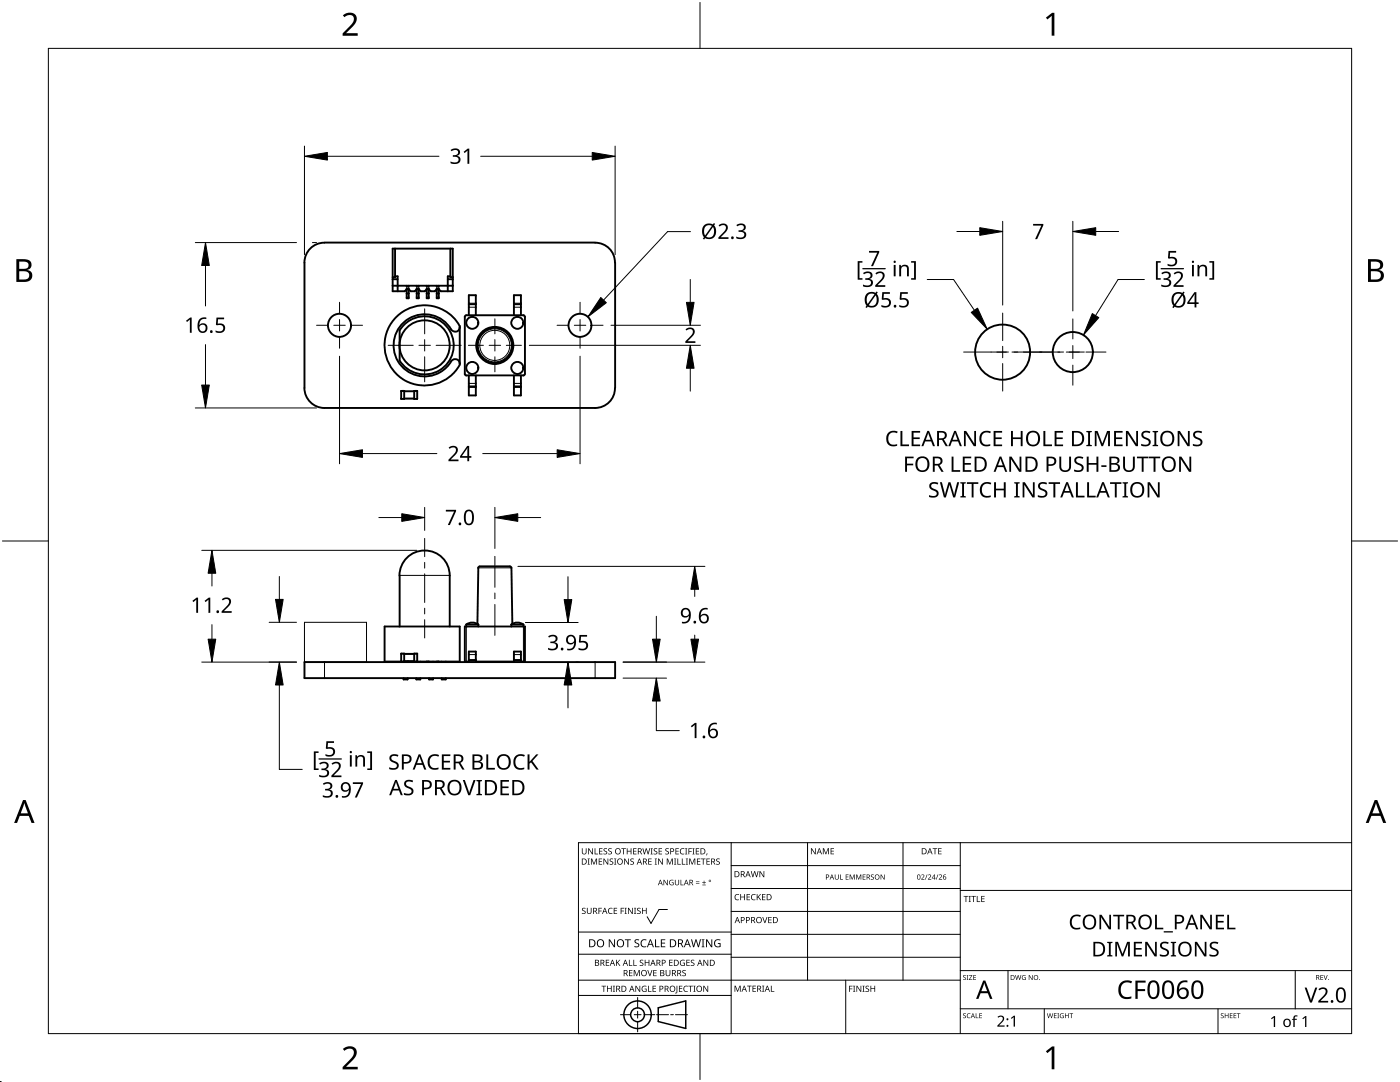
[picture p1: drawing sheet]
<svg xmlns="http://www.w3.org/2000/svg" width="279mm" height="216mm" viewBox="0 0 279 216" stroke-linecap="round" stroke-linejoin="round" font-family="sans-serif">
<g fill="none" stroke="#000" stroke-width=".38">
<path d="M64.7 48.4a4 4 0 0 0-4 4l.1 25M78.4 57h12M78.8 49.6v5.7h-.4M78.8 55.1h.6v3M79.4 55.7h-1M81.2 58.6h.4M81.2 57v.2M81.2 57.5v2h.4v-2M81.6 57v.2M83.2 57v.2M83.2 57.5v.2M83.2 58.6h.4"/>
<path d="M83.2 57.7h.4l.4 .4h.8l.4-.4h.4M83.6 57.5v2h-.4v-1.8M83.6 57v.2M85.2 58.6h.4M85.2 57v.2M85.2 57.5v2h.4v-1.8M85.6 57.7l.4 .4h.8l.4-.4h.4l.4 .4h2.4v-8.5h-12v8.5h2.4l.4-.4h.4l.4 .4h.8l.4-.4M85.6 57v.2M85.6 57.5v.2M87.2 57v.2M87.2 57.5v2h.4v-2M87.2 58.6h.4"/>
<path d="M87.6 57v.2M89.4 55.7h1M89.9 55.1h-.5v3M89.9 49.6v5.7h.5M118.7 48.4a3.9 3.9 0 0 1 4 4M118.8 48.4h-54M122.8 52.4v25M60.7 77.4a4 4 0 0 0 4 4M79.7 66a5.8 5.8 0 0 1 8.8-1.5 5.8 5.8 0 0 1 0 8.9 5.8 5.8 0 0 1-8.8-1.5M79.8 66v5.8M80.1 78h.6v1.6h-.6zM80.7 78.1h2"/>
<path d="M80.7 79.5h2M82.7 78h.6v1.6h-.6zM91.7 65.3a.9 .9 0 0 1-.6 .9 .9 .9 0 0 1-1.1-.5 6.2 6.2 0 0 0-9.4-1.4 6.2 6.2 0 0 0 .3 9.5 6.2 6.2 0 0 0 9.3-1.9l.2-.1a.9 .9 0 0 1 1.3 .8M91.8 65l-.1 7.8a8 8 0 0 1-12.1 2.3 8 8 0 0 1 0-12.3 8 8 0 0 1 12.1 2.3M92.8 74.6l.2 .3M92.8 63.2v11.4M93.6 62.9v-4h1.4v4M93.6 74.9v4h1.4v-4M93.6 60.7h1.4M95 77.1h-1.4M102.6 62.9v-4h1.4v4M102.6 74.9v4h1.4v-4"/>
<path d="M102.6 77.1h1.4M104 60.7h-1.4M104.4 62.9l.3 .2v.1M104.5 74.9h-11.4M104.5 62.9h-11.5l-.2 .3M104.7 74.6l-.3 .3M104.8 63.2v11.4M122.7 77.4a3.9 3.9 0 0 1-4 4h-53.9M79.7 114.9a5 5 0 0 1 5-5 5 5 0 0 1 5 5M79.8 114.8v10.2M89.8 114.8v10.2M95.5 113.3l-.2 11.2"/>
<path d="M101.7 113l.4 .3 .1 11.2M101.8 113h-6l-.4 .3M60.8 132.1h62v3.2h-62zM76.8 125h15v7h-15zM80.5 135.3v.3h.8v-.3M80.5 132v.1M80.7 132h2M80.7 132v-1.6h-.6v1.6M80.7 130.5h2M80.7 132h.1M81.3 132v.1M81.6 132h.1"/>
<path d="M82.7 130.5v1.5M82.7 130.5l.6-.1v1.6M83.1 135.3v.3h.8v-.3M83.1 132v.1M83.9 132v.1M85.2 132h.1M85.6 132h.1M85.6 135.3v.3h.8v-.3M85.6 132v.1M86.4 132v.1M87.2 132h.1M87.6 132h.1"/>
<path d="M88.2 135.3v.3h.8v-.3M88.2 132v.1M89 132v.1M93 124.6a1.97 1.97 0 0 1 2.5 0M93.1 124.6h2.4M93.1 124.6v.4M93.6 132.1v-2.1h1.4v2.1M95 131.8h-1.4M95 132h7.6M95.5 124.6v.4M102 124.6a1.97 1.97 0 0 1 2.4 0M102.1 125v-.4h2.4v.4"/>
<path d="M102.6 132.1v-2.1h1.4v2.1M102.6 131.8h1.4M104 132h.8v-7h-12v7h.8"/>
<circle cx="67.8" cy="64.9" r="2.3"/>
<circle cx="84.7" cy="68.9" r="5"/>
<circle cx="94.3" cy="73.4" r="1.21"/>
<circle cx="94.3" cy="64.4" r="1.2"/>
<circle cx="98.7" cy="68.9" r="3.5"/>
<circle cx="98.7" cy="68.9" r="3.7"/>
<circle cx="103.2" cy="73.4" r="1.2"/>
<circle cx="103.2" cy="64.4" r="1.19"/>
<circle cx="115.7" cy="64.9" r="2.29"/>
</g>
<g fill="none" stroke="#000" stroke-width=".2">
<path d="M81.2 57.2h.4M81.6 59.3h-.4M81.6 57.5h-.4M81.6 57.8h-.4M83.2 57.2h.4M83.6 59.3h-.4M83.6 57.5h-.4M83.6 57.8h-.4M85.2 57.2h.4M85.6 59.3h-.4M85.6 57.5h-.4M85.6 57.8h-.4"/>
<path d="M87.2 57.2h.4M87.6 59.3h-.4M87.6 57.5h-.4M87.6 57.8h-.4M80.1 79.5h.6M80.1 78.1h.6M80.7 78.1h2M82.7 79.5h-2M82.7 79.5h.6M82.7 78.1h.6M93.6 77.3h1.4M93.6 76.5h1.4"/>
<path d="M95 60.5h-1.4M95 61.3h-1.4M102.6 60.5h1.4M102.6 61.3h1.4M104 77.3h-1.4M104 76.5h-1.4M79.8 114.8h10M95.5 113.3h6.6M64.8 132.1v3.2M80.1 132h.6M80.1 130.5h.6M80.7 130.5h2"/>
<path d="M82.7 131.9h-2M82.7 132h.6M82.7 130.5h.6M93.1 125v7M93.6 130.6h1.4M93.6 131.6h1.4M104 130.6h-1.4M104 131.6h-1.4M104.5 125v7M118.8 132.1v3.2"/>
<circle cx="98.7" cy="68.9" r="3"/>
<circle cx="98.7" cy="68.9" r="3.3"/>
</g>
<g fill="none" stroke="#000" stroke-width=".38">
<circle cx="200.1" cy="70.3" r="5.5"/>
<circle cx="214.1" cy="70.3" r="4"/>
</g>
<path d="M9.7 9.7h260v196.5h-260z" fill="none" stroke="#000" stroke-width=".2"/>
<path d="M139.7 .5v9.2M.5 108h9.2M269.7 108h9.2M139.7 206.2v9.2" fill="none" stroke="#000" stroke-width=".2"/>
<g fill="#000">
<path d="M68.4 3.1a1.64 1.64 0 0 1 2.8 .4 2.52 2.52 0 0 1-1.2 2.2l-.9 .9h2.3v.5h-3v-.4l1.2-1.2a1.95 1.95 0 0 0 .9-2.2 1.23 1.23 0 0 0-1.8 .1zM208.7 3.5l1.3-.9h.4v4.5h-.5v-4l-.9 .8zM68.4 209.3a1.64 1.64 0 0 1 2.8 .4 2.52 2.52 0 0 1-1.2 2.2l-.9 1h2.3v.5h-3v-.5l1.2-1.2a1.95 1.95 0 0 0 .9-2.1 1.23 1.23 0 0 0-1.8 .1zM208.7 209.8l1.3-1h.4v4.6h-.5v-4l-.9 .7z"/>
<path d="M3.3 51.7h1.3a1.28 1.28 0 0 1 1.7 1.3 1.04 1.04 0 0 1-.9 .9 1.23 1.23 0 0 1 1 1.5 1.23 1.23 0 0 1-1.5 .9h-1.6zM3.8 54.1v1.7h1a.86 .86 0 0 0 1-.9 .86 .86 0 0 0-1.1-.8zM3.8 52.2v1.4h.9a.78 .78 0 0 0 1-.7 .78 .78 0 0 0-1.1-.7z"/>
<path d="M273 51.7h1.3a1.28 1.28 0 0 1 1.7 1.3 1.04 1.04 0 0 1-.8 .9 1.23 1.23 0 0 1 1 1.5 1.23 1.23 0 0 1-1.6 .9h-1.6zM273.6 54.1v1.7h.9a.86 .86 0 0 0 1.1-.9 .86 .86 0 0 0-1.1-.8zM273.6 52.2v1.4h.8a.78 .78 0 0 0 1-.7 .78 .78 0 0 0-1.1-.7z"/>
<path d="M4.6 159.6h.5l1.8 4.6h-.6l-.6-1.4h-1.8l-.5 1.4h-.6zM4.8 160.2l-.7 2.1h1.5z"/>
<path d="M274.3 159.6h.6l1.7 4.6h-.6l-.5-1.4h-1.8l-.6 1.4h-.5zM274.6 160.2l-.7 2.1h1.4z"/>
</g>
<g fill="none" stroke="#000" stroke-width=".2">
<path d="M145.9 168.1v38.1h-30.5v-38.1h154.3M145.9 172.7h45.7M145.9 177.3h45.7M161.2 168.1v27.5M180.2 168.1v27.5M191.6 168.1v38.1M191.6 177.7h78.1M115.4 198.6h30.5M115.4 195.6h76.2M115.4 190.4h30.5M115.4 186h30.5M127.3 199v2.1"/>
<path d="M133.2 181.5h-1.7l-1.6 2.8-.7-1.4M145.9 181.9h45.7M145.9 186.4h45.7M145.9 191h45.7M168.8 195.6v10.6M191.6 193.7h78.1M201.2 193.7v7.6M258.5 193.7v7.6M123.8 202.5h2.1M126.6 202.5h1.3M127.3 201.8v1.4M127.3 203.8v2.1"/>
<path d="M128.6 202.5h2.1M131 202.5h2.4M133.8 202.5h.6M134.8 202.5h2.4M191.6 201.3h78.1M208.4 201.3v4.9M243.1 201.3v4.9"/>
</g>
<g fill="#000">
<path d="M116.1 169.3h.2v.8a.32 .32 0 0 0 .3 .3 .32 .32 0 0 0 .3-.3v-.8h.2v.8a.47 .47 0 0 1-.5 .4 .47 .47 0 0 1-.5-.5zM117.3 171.3h.4l-.1 .1v1l.1 .1h-.4l.1-.1v-1zM117.4 169.3h.2l.6 1v-1h.1v1.2h-.1l-.7-1v1h-.1zM117.9 171.3h.3l.3 1 .4-1h.3v1.2h-.2v-1l-.4 1h-.1l-.4-1v1h-.2zM118.7 169.3h.1v1h.6v.2h-.7zM119.5 171.3h.7v.1h-.6v.4h.5v.2h-.5v.4h.6v.1h-.7zM119.6 169.3h.6v.1h-.5v.4h.5v.1h-.5v.4h.5v.2h-.6zM120.5 169.4l.4-.1h.3l-.1 .1a.25 .25 0 0 0-.4-.1 .25 .25 0 0 0 0 .4l.4 .3 .1 .2-.3 .3-.5-.1v-.1h.2a.27 .27 0 0 0 .4-.1 .27 .27 0 0 0-.3-.3l-.2-.2zM120.4 171.3h.2l.7 1-.1-1h.2v1.2h-.2l-.6-1v1h-.2zM121.4 169.4l.5-.1h.2v.1a.25 .25 0 0 0-.4-.1 .25 .25 0 0 0 0 .4l.4 .3v.2l-.2 .3-.5-.1v-.1h.1a.27 .27 0 0 0 .5-.1 .27 .27 0 0 0-.4-.3l-.2-.2zM121.7 171.4l.4-.1 .3 .1-.1 .1a.25 .25 0 0 0-.4-.1 .25 .25 0 0 0 0 .4 .42 .42 0 0 1 .5 .5 .42 .42 0 0 1-.7 .2l-.1-.2 .2 .1a.27 .27 0 0 0 .5-.2 .27 .27 0 0 0-.4-.3l-.2-.2zM122.6 171.3h.4l-.1 .1v1l.1 .1h-.4l.1-.1v-1z"/>
<path d="M124 169.3h.9v.1h-.4v1.1h-.1v-1.1h-.4zM124.6 171.3h.1l.7 1v-1h.1v1.2h-.2l-.6-1v1h-.1zM125.1 169.3h.1v.5h.7v-.5h.1v1.2h-.1v-.6h-.7v.6h-.1zM125.8 171.4l.5-.1 .2 .1v.1a.25 .25 0 0 0-.4-.1 .25 .25 0 0 0 0 .4 .42 .42 0 0 1 .4 .5 .42 .42 0 0 1-.7 .2v-.2l.1 .1a.27 .27 0 0 0 .5-.2 .27 .27 0 0 0-.4-.3l-.2-.2zM126.4 169.3h.6v.1h-.5v.4h.5v.1h-.5v.4h.5v.2h-.6zM128.2 169.3h.2l.2 1 .3-1h.2l.2 1 .3-1h.1l-.3 1.2h-.1l-.3-1.1-.3 1.1h-.2zM129.4 171.3h.7v.1h-.6v.4h.5v.2h-.5v.4h.6v.1h-.7zM129.8 169.3h.5l-.2 .1v1l.2 .1h-.5l.2-.1v-1zM130.7 171.3h.4l-.1 .1v1l.1 .1h-.4l.1-.1v-1zM130.5 169.4l.4-.1h.3l-.1 .1a.25 .25 0 0 0-.4-.1 .25 .25 0 0 0 0 .4l.4 .3 .1 .2-.2 .3-.6-.1v-.1h.2a.27 .27 0 0 0 .4-.1 .27 .27 0 0 0-.3-.3l-.2-.2zM131.4 169.3h.7v.1h-.5v.4h.5v.1h-.5v.4h.5v.2h-.7zM131.3 171.3h.2l.7 1v-1h.1v1.2h-.2l-.6-1v1h-.2z"/>
<path d="M132.4 175.6h.2l.6 .9v-.9h.1v1h-.2l-.6-.9v.9h-.1zM132.8 169.4l.4-.1h.3l-.1 .1a.25 .25 0 0 0-.3-.1 .25 .25 0 0 0 0 .4l.4 .3v.2l-.2 .3-.5-.1v-.1h.1a.27 .27 0 0 0 .5-.1 .27 .27 0 0 0-.4-.3l-.2-.2zM133.1 171.3h.2l.4 1 .4-1h.2v1.2h-.2v-1l-.4 1h-.1l-.4-1v1h-.1zM133.7 175.7l.5-.2 .2 .1v.1a.45 .45 0 0 0-.7 .4 .45 .45 0 0 0 .6 .4v-.3h-.2v-.1h.3v.5a.6 .6 0 0 1-.8-.1 .6 .6 0 0 1 .1-.8zM134.5 171.3h.5l-.2 .1v1l.2 .1h-.5l.2-.1v-1zM135.2 171.3h.1v1.1h.6v.1h-.7zM134.8 169.3h.7v.1h-.6v.4h.5v.1h-.5v.4h.6v.2h-.7zM134.7 175.6h.1v.7a.28 .28 0 0 0 .3 .2 .28 .28 0 0 0 .3-.2v-.7h.1v.7a.42 .42 0 0 1-.4 .4 .42 .42 0 0 1-.4-.4zM135.8 175.6h.2v.9h.4v.1h-.6zM136.1 171.3h.1v1.1h.6v.1h-.7zM135.8 169.4l.4-.1h.4l-.1 .1h-.2a.49 .49 0 0 0-.4 .6 .49 .49 0 0 0 .7 .3 .52 .52 0 0 1-.7 .1 .52 .52 0 0 1-.2-.6zM136.7 169.3h.5l-.2 .1v1l.2 .1h-.5l.2-.1v-1z"/>
<path d="M136.9 171.3h.4l-.1 .1v1l.1 .1h-.4l.1-.1v-1zM137.4 169.3h.7v.1h-.6v.4h.5v.2h-.5v.5h-.1zM137.5 171.3h.3l.3 1 .4-1h.3v1.2h-.2v-1l-.4 1h-.1l-.4-1v1h-.2zM138.2 169.3h.4l-.1 .1v1l.1 .1h-.4l.1-.1v-1zM138.9 176.2h.7v.1h-.7zM138.9 175.9h.7v.1h-.7zM138.9 169.3h.6v.1h-.5v.4h.5v.1h-.5v.4h.5v.2h-.6zM139.1 171.3h.7v.1h-.6v.4h.5v.2h-.5v.4h.6v.1h-.7zM140.1 176.5h.8v.1h-.8zM139.9 171.3h.9v.1h-.4v1.1h-.1v-1.1h-.4zM140.5 175.7h.1v.3h.3v.2h-.3v.3h-.1v-.3h-.4v-.2h.4zM141 170.3h.2l-.3 .4z"/>
<path d="M141 171.3h.7v.1h-.6v.4h.5v.2h-.5v.4h.6v.1h-.7zM143 171.4l.4-.1 .2 .1v.1a.25 .25 0 0 0-.4-.1 .25 .25 0 0 0 0 .4 .42 .42 0 0 1 .5 .5 .42 .42 0 0 1-.7 .2l-.1-.2 .2 .1a.27 .27 0 0 0 .4-.2 .27 .27 0 0 0-.3-.3l-.3-.2zM146.8 178.6l.4-.2 .3 .1v.1a.49 .49 0 0 0-.7 .4 .49 .49 0 0 0 .7 .5 .52 .52 0 0 1-.7 0 .52 .52 0 0 1-.2-.6zM147.7 178.4h.2v.5h.6v-.5h.2v1.2h-.2v-.5h-.6v.5h-.2zM149 178.4h.7v.1h-.5v.4h.4v.2h-.4v.4h.5v.1h-.7zM150 178.6l.5-.2 .3 .1-.1 .1a.49 .49 0 0 0-.7 .4 .49 .49 0 0 0 .8 .5 .52 .52 0 0 1-.7 0 .52 .52 0 0 1-.2-.6zM149.8 173.8h.2l.3 1.1 .2-1.1h.2l.3 1.1 .2-1.1h.2l-.3 1.2h-.2l-.3-1-.3 1h-.1zM151 178.4h.2v.6l.5-.6h.2l-.5 .5 .5 .7h-.2l-.4-.6-.1 .6h-.2zM151.6 173.8h.1l.7 1v-1h.1v1.2h-.1l-.7-1v1h-.1zM152.1 178.4h.7v.1h-.6v.4h.5v.2h-.5v.4h.6v.1h-.7zM161.8 169.3h.2l.7 1v-1h.1v1.2h-.2l-.6-1v1h-.2zM164.2 169.3h.2l.4 .9 .4-.9h.2v1.2h-.1v-1.1l-.4 1.1h-.1l-.4-1.1v1.1h-.2z"/>
<path d="M165.8 169.3h.6v.1h-.5v.4h.5v.1h-.5v.4h.5v.2h-.6zM166.6 174.5h.1v.7a.26 .26 0 0 0 .3 .2 .26 .26 0 0 0 .3-.2v-.7h.1v.7a.39 .39 0 0 1-.4 .3 .39 .39 0 0 1-.4-.3zM167.7 174.5h.1v.9h.4v.1h-.5zM168.8 174.5h.5v.1h-.4v.3h.4v.1h-.4v.4h.4v.1h-.5zM169.6 174.5h.2l.3 .8 .3-.8h.2v1h-.1v-.9l-.5 .9-.3-.9v.9h-.1zM170.9 174.5h.2l.3 .8 .3-.8h.2v1h-.1v-.9l-.5 .9-.3-.9v.9h-.1zM172.2 174.5h.5v.1h-.4v.3h.4v.1h-.4v.4h.4v.1h-.5zM173.8 174.6l.4-.1h.2v.1a.24 .24 0 0 0-.4 0 .24 .24 0 0 0-.1 .3 .24 .24 0 0 0 .3 .1 .32 .32 0 0 1 .1 .5 .32 .32 0 0 1-.5-.1 .26 .26 0 0 0 .4 0 .26 .26 0 0 0 .1-.3 .26 .26 0 0 0-.4-.1zM175.7 174.5h.2l.5 .8v-.8h.2v1h-.2l-.5-.8v.8h-.2zM183.8 174.6a.37 .37 0 0 1 .6 0 .37 .37 0 0 1-.2 .6l-.2 .2h.5v.1h-.7l.3-.4a.27 .27 0 0 0 .3-.3 .27 .27 0 0 0-.4-.2zM185 174.5h.1l-.4 1h-.1zM185.2 174.6a.37 .37 0 0 1 .6 0 .37 .37 0 0 1-.2 .6l-.3 .2h.6v.1h-.7l.3-.4a.27 .27 0 0 0 .2-.3 .27 .27 0 0 0-.3-.2z"/>
<path d="M186.1 169.3h.9v.1h-.3v1.1h-.2v-1.1h-.4zM187.1 174.5h.2l-.4 1h-.1zM187.2 169.3h.7v.1h-.5v.4h.5v.1h-.5v.4h.5v.2h-.7zM187.4 174.6a.37 .37 0 0 1 .6 0 .37 .37 0 0 1-.3 .6l-.2 .2h.5v.1h-.6l.2-.4a.27 .27 0 0 0 .3-.3 .27 .27 0 0 0-.4-.2zM192.3 178.8h.9v.1h-.3v1.1h-.2v-1.1h-.4zM193.3 178.8h.5l-.2 .1v1l.2 .1h-.5l.2-.1v-1zM193.8 178.8h1v.1h-.4v1.1h-.2v-1.1h-.4zM194.9 178.8h.2v1.1h.5v.1h-.7zM195.8 178.8h.7v.1h-.5v.4h.5v.1h-.5v.5h.5v.1h-.7zM116.2 181.3l.4-.2 .3 .1-.1 .1a.25 .25 0 0 0-.4-.1 .25 .25 0 0 0 0 .4l.4 .2 .1 .3-.3 .3-.5-.1v-.1h.2a.27 .27 0 0 0 .4-.1 .27 .27 0 0 0-.3-.3l-.2-.2zM117.1 181.1h.2v.8a.32 .32 0 0 0 .3 .3 .32 .32 0 0 0 .3-.3v-.8h.2v.8a.47 .47 0 0 1-.5 .5 .47 .47 0 0 1-.5-.5zM119.4 181.1h.7v.2h-.5v.4h.5v.1h-.5v.6h-.2z"/>
<path d="M120 196.7h1v.1h-.4v1.1h-.2v-1.1h-.4zM120.9 191.5h.7v.1h-.5v.4h.4v.2h-.4v.4h.5v.1h-.7zM121.5 181.3l.4-.2 .4 .1-.1 .1a.49 .49 0 0 0-.7 .5 .49 .49 0 0 0 .7 .4 .52 .52 0 0 1-.6 .1 .52 .52 0 0 1-.3-.6zM121.1 196.7h.2v.5h.6v-.5h.2v1.2h-.2v-.6h-.6v.6h-.2zM121.5 187.4h.2l.9 1.3v-1.3h.1v1.6h-.2l-.8-1.3v1.3h-.2zM122.3 196.7h.4l-.1 .1v1l.1 .1h-.4l.2-.1v-1zM122.5 181.1h.7v.2h-.6v.4h.5v.1h-.5v.4h.6v.2h-.7zM122.9 191.5h.2v.6l.5-.6h.2l-.5 .5 .5 .7h-.2l-.4-.6-.1 .6h-.2zM123.9 181.1h.6v.2h-.5v.4h.5v.1h-.5v.6h-.1zM124.7 181.1h.4l-.2 .2v.9l.2 .2h-.4l.1-.2v-.9zM124.7 187.4h1.2v.2h-.5v1.4h-.2v-1.4h-.5zM125.5 191.5h.2v1.1h.5v.1h-.7z"/>
<path d="M125.5 193.6h.7v.1h-.5v.4h.5v.1h-.5v.4h.5v.2h-.7zM125.3 181.1h.2l.7 1.1-.1-1.1h.2v1.3h-.2l-.6-1v1h-.2zM126.4 191.5h.2v1.1h.5v.1h-.7zM126.5 181.1h.5l-.2 .2v.9l.2 .2h-.5l.2-.2v-.9zM126.5 193.6h.2l.4 1 .4-1h.2v1.2h-.2v-1.1l-.4 1.1h-.1l-.4-1.1v1.1h-.1zM126.7 187.6l.3-.2 .6 .1-.2 .1a.33 .33 0 0 0-.6 .2 .33 .33 0 0 0 .4 .4 .47 .47 0 0 1 .4 .6 .47 .47 0 0 1-.7 .2h-.3v-.2h.2a.35 .35 0 0 0 .6-.2 .35 .35 0 0 0-.5-.4l-.3-.2zM126.8 196.7h.2l.6 1v-1h.2v1.2h-.2l-.7-1 .1 1h-.2zM127.2 181.3l.4-.2 .3 .1-.1 .1a.25 .25 0 0 0-.4-.1 .25 .25 0 0 0 0 .4l.4 .2 .1 .3-.3 .3-.5-.1v-.1h.2a.27 .27 0 0 0 .4-.1 .27 .27 0 0 0-.3-.3l-.2-.2zM127.7 191.6l.5-.1 .2 .1v.1a.25 .25 0 0 0-.4-.1 .25 .25 0 0 0 0 .4l.4 .2v.3l-.2 .2h-.5v-.2l.1 .1a.27 .27 0 0 0 .5-.2 .27 .27 0 0 0-.4-.3l-.2-.2zM128 187.6l.6-.2 .4 .1v.2a.64 .64 0 0 0-1 .5 .64 .64 0 0 0 1 .6v.2a.83 .83 0 0 1-1.1-.3 .83 .83 0 0 1 .1-1.1zM128.2 196.8l.6-.1 .2 .1v.1a.5 .5 0 0 0-.8 .4 .5 .5 0 0 0 .7 .5v-.4h-.3v-.1h.4v.6a.66 .66 0 0 1-.8-.2 .66 .66 0 0 1 0-.9zM128.1 181.1h.2v.6h.6v-.6h.2v1.3h-.2v-.6h-.6v.6h-.2z"/>
<path d="M129.2 193.6h.1l.4 1 .3-1h.2l-.4 1.2h-.2zM129.3 196.7h.2v1.1h.5v.1h-.7zM128.7 191.5h.1v.5h.6v-.5h.2v1.2h-.2v-.5h-.6v.5h-.1zM130.7 187.4h.2v1.4h.7v.2h-.9zM130.2 196.7h.7v.1h-.5v.4h.5v.1h-.5v.5h.5v.1h-.7zM130.4 193.6h.6v.1h-.5v.4h.5v.1h-.5v.4h.5v.2h-.6zM131.9 187.4h.9v.2h-.7v.5h.6v.2h-.6v.5h.7v.2h-.9zM132.8 193.6h.2v.7a.32 .32 0 0 0 .3 .4 .32 .32 0 0 0 .3-.4v-.7h.2v.7a.47 .47 0 0 1-.5 .5 .47 .47 0 0 1-.5-.5zM133.5 191.5h.7v.1h-.5v.4h.5v.2h-.5v.4h.5v.1h-.7zM135 196.7h.2v1.3l-.1 .2h-.3l-.1-.1 .3-.2zM135.5 196.7h.7v.1h-.5v.4h.4v.1h-.4v.5h.5v.1h-.7zM135.8 191.7l.5-.2 .4 .1-.1 .1a.5 .5 0 0 0-.8 .4 .5 .5 0 0 0 .7 .5v-.4h-.2v-.1h.4v.6a.66 .66 0 0 1-.9-.1 .66 .66 0 0 1 0-.9z"/>
<path d="M136.2 193.7l.4-.2 .3 .1-.1 .1a.25 .25 0 0 0-.4-.1 .25 .25 0 0 0 0 .4 .42 .42 0 0 1 .5 .6 .42 .42 0 0 1-.7 .2l-.1-.2h.2a.27 .27 0 0 0 .5-.1 .27 .27 0 0 0-.4-.3l-.2-.2zM136.5 196.8l.5-.1 .3 .1-.1 .1a.49 .49 0 0 0-.7 .4 .49 .49 0 0 0 .8 .4 .52 .52 0 0 1-.7 .1 .52 .52 0 0 1-.2-.6zM137 191.5h.7v.1h-.6v.4h.5v.2h-.5v.4h.6v.1h-.7zM137.4 196.7h.9v.1h-.4v1.1h-.1v-1.1h-.4zM137.9 191.6l.4-.1 .3 .1-.1 .1a.25 .25 0 0 0-.4-.1 .25 .25 0 0 0 0 .4l.4 .2 .1 .3-.2 .2h-.6v-.2l.2 .1a.27 .27 0 0 0 .5-.2 .27 .27 0 0 0-.4-.3l-.2-.2zM138.4 196.7h.4l-.1 .1v1l.1 .1h-.4l.1-.1v-1zM137.9 187.4h.2l.3 1.4 .4-1.4h.2l.4 1.4 .3-1.4h.2l-.4 1.6h-.2l-.4-1.3-.4 1.3h-.2zM140 187.4h.6l-.2 .2v1.3l.2 .1h-.6l.2-.1v-1.3zM140.4 196.7h.1l.7 1v-1h.1v1.2h-.1l-.7-1v1h-.1zM140.4 191.5h.2l.6 1v-1h.1v1.2h-.1l-.7-1v1h-.1zM140.9 187.4h.2l.9 1.3v-1.3h.2v1.6h-.3l-.8-1.3v1.3h-.2zM142.7 187.6l.7-.2 .4 .1-.1 .2a.65 .65 0 0 0-1 .5 .65 .65 0 0 0 .9 .6v-.4h-.3v-.2h.5v.7a.86 .86 0 0 1-1.1-.1 .86 .86 0 0 1 0-1.2z"/>
<path d="M146.6 196.7h.2l.4 1 .4-1h.2v1.2h-.1v-1.1l-.4 1.1h-.2l-.4-1.1v1.1h-.1zM149.1 196.7h.9v.1h-.4v1.1h-.1v-1.1h-.4zM150.2 196.7h.7v.1h-.6v.4h.5v.1h-.5v.5h.6v.1h-.7zM152.1 183h.2l.3 1 .4-1h.2l-.5 1.2h-.1zM152.1 196.7h.4l-.1 .1v1l.1 .1h-.4l.1-.1v-1zM153.8 196.7h.2v1.1h.5v.1h-.7zM153.3 183h.7v.1h-.5v.4h.5v.1h-.5v.5h.5v.1h-.7zM169.5 196.7h.6v.1h-.5v.5h.5v.1h-.5v.5h-.1zM170.2 196.7h.5l-.2 .1v1l.2 .1h-.5l.2-.1v-1zM170.9 196.7h.2l.6 1v-1h.2v1.2h-.2l-.6-1v1h-.2zM172.1 196.7h.5l-.2 .1v1l.2 .1h-.5l.2-.1v-1zM172.8 196.8l.4-.1h.2v.2a.25 .25 0 0 0-.4-.1 .25 .25 0 0 0 0 .4l.4 .2 .1 .3-.3 .2h-.5v-.2l.2 .1a.27 .27 0 0 0 .4-.2 .27 .27 0 0 0-.3-.3l-.3-.2z"/>
<path d="M173.7 196.7h.2v.5h.6v-.5h.2v1.2h-.2v-.6h-.6v.6h-.2zM192.2 194.7l.4-.1h.2l-.1 .1a.24 .24 0 0 0-.3 0 .24 .24 0 0 0-.1 .3 .24 .24 0 0 0 .4 .1l.1 .1-.1 .3h-.4l-.1-.1a.24 .24 0 0 0 .3 .1 .24 .24 0 0 0 .1-.3l-.4-.3zM192.9 194.6h.4l-.1 .1v.7l.1 .1h-.4l.1-.1v-.7zM193.4 194.6h.6l-.5 .8h.6v.1h-.7l.5-.8h-.5zM194.2 194.6h.6v.1h-.4v.3h.4v.1h-.4v.3h.4v.1h-.6zM202.6 194.6h.1l.2 .8 .2-.8h.2l.2 .8 .2-.8h.1l-.2 .9h-.2l-.2-.8-.2 .8h-.2zM204.1 194.7l.3-.1h.3l-.1 .1a.4 .4 0 0 0-.6 .4 .4 .4 0 0 0 .6 .3v-.3l-.2-.1h.3v.5a.53 .53 0 0 1-.7-.1 .53 .53 0 0 1 .1-.7zM205.3 194.6h.2l.5 .8v-.8h.1v.9h-.2l-.5-.8v.8h-.1zM213.9 182.9a1.63 1.63 0 0 1 1.8-.2l-.1 .3a1.14 1.14 0 0 0-1.4 .1 1.14 1.14 0 0 0-.2 1.4 1.11 1.11 0 0 0 1.6 .5v.4a1.5 1.5 0 0 1-1.8-.4 1.5 1.5 0 0 1-.1-1.8zM219.4 182.5h.4l1.6 2.4v-2.4h.3v2.9h-.4l-1.6-2.4 .1 2.4h-.4zM221 187.9h1v.2l-.3 .1v2.4h.3v.2h-1v-.2h.3v-2.4l-.3-.1zM222.2 182.5h2.1v.4h-.9v2.5h-.3v-2.5h-.9z"/>
<path d="M222.6 187.9h.5l.9 2.4 .9-2.4h.6v2.9h-.4l.1-2.5-1 2.5h-.3l-1-2.5v2.5h-.3zM223.6 196.1a2.03 2.03 0 0 1 2.3-.3l-.1 .4-1.2-.2a1.55 1.55 0 0 0-.9 1.5 1.55 1.55 0 0 0 .9 1.4l1.2-.1v.4a1.82 1.82 0 0 1-2.1-.2 1.82 1.82 0 0 1-.5-2zM226.6 195.7h2v.4h-1.6v1.3h1.5v.4h-1.5v1.5h-.4zM226.3 187.9h1.6v.4h-1.3v.9h1.2v.3h-1.2v1h1.3v.3h-1.6zM230.5 182.5h.4v2.6h1.3v.3h-1.7zM228.6 187.9h.4l1.5 2.4v-2.4h.4v2.9h-.5l-1.5-2.4v2.4h-.3zM231.6 188.2a1.38 1.38 0 0 1 1.6-.1l-.1 .3-.3-.1a.52 .52 0 0 0-.7 0 .52 .52 0 0 0-.1 .7l.1 .1a1.2 1.2 0 0 1 1.2 1.1 1.26 1.26 0 0 1-1.8 .6v-.4a1.03 1.03 0 0 0 1.4-.2 1.04 1.04 0 0 0-1-.9 .77 .77 0 0 1-.3-1.1zM232.2 185.8h1.9v.3h-1.9zM233.7 187.9h1v.2l-.3 .1v2.4h.3v.2h-1v-.2h.3v-2.4l-.3-.1zM238.5 187.9h.4l1.5 2.4v-2.4h.4v2.9h-.5l-1.5-2.4v2.4h-.3zM239.5 182.5h.5l1.5 2.4v-2.4h.4v2.9h-.5l-1.5-2.4v2.4h-.4zM241.6 188.2a1.38 1.38 0 0 1 1.5-.1l-.1 .3-.3-.1a.52 .52 0 0 0-.7 0 .52 .52 0 0 0-.1 .7l.1 .1a1.2 1.2 0 0 1 1.2 1.1 1.26 1.26 0 0 1-1.8 .6v-.4a1.03 1.03 0 0 0 1.4-.2 1.04 1.04 0 0 0-1-.9 .77 .77 0 0 1-.2-1.1z"/>
<path d="M242.6 182.5h1.7v.4h-1.3v.9h1.2v.3h-1.2v1h1.3v.3h-1.7zM244.9 182.5h.4v2.6h1.3v.3h-1.7zM260.4 197.1h.4l.8 2.5 .9-2.5h.4l-1.1 2.9h-.4zM263.5 194.6h.6v.1h-.5v.3h.4v.1h-.4v.3h.5v.1h-.6zM264.1 194.6h.2l.2 .8 .3-.8h.2l-.4 .9h-.1zM192.2 202.3l.4-.1h.2l-.1 .1a.24 .24 0 0 0-.3 0 .24 .24 0 0 0-.1 .3 .24 .24 0 0 0 .4 .1l.1 .2-.1 .2-.4 .1-.1-.2a.24 .24 0 0 0 .3 .1 .24 .24 0 0 0 .1-.3l-.4-.2zM193.1 202.3l.6-.1-.3 .1a.4 .4 0 0 0-.3 .5 .4 .4 0 0 0 .5 .2 .46 .46 0 0 1-.6 0 .46 .46 0 0 1 .1-.7zM194.7 202.2h.1v.8h.5v.2h-.6zM195.4 202.2h.6v.1h-.4v.3h.4v.1h-.4v.4h.4v.1h-.6zM199.1 202.9a.76 .76 0 0 1 1.2 0 .76 .76 0 0 1-.3 1.1l-.6 .6h1.1v.3h-1.5v-.3l.8-.8a.52 .52 0 0 0 .3-.8 .52 .52 0 0 0-.9 .1zM201.7 203.1l.6-.4h.3v2.2h-.3v-1.9l-.4 .3zM209 202.2h.1l.2 .8 .2-.8h.1l.3 .8 .2-.8h.1l-.3 1h-.1l-.2-.9-.3 .9h-.1z"/>
<path d="M210.3 202.2h.6v.1h-.4v.3h.3v.1h-.3v.4h.4v.1h-.6zM211 202.2h.4l-.2 .1v.8l.2 .1h-.4l.1-.1v-.8zM211.6 202.3l.7-.1-.1 .1a.4 .4 0 0 0-.6 .4 .4 .4 0 0 0 .6 .3v-.2l-.2-.2h.3v.5a.53 .53 0 0 1-.7-.1 .53 .53 0 0 1 0-.7zM212.5 202.2h.2v.4h.5v-.4h.1v1h-.1v-.5h-.5v.5h-.2zM213.4 202.2h.8v.1h-.3v.9h-.2v-.9h-.3zM243.7 202.3l.3-.1h.2v.1a.24 .24 0 0 0-.3 0 .24 .24 0 0 0-.1 .3 .24 .24 0 0 0 .3 .1l.1 .2-.1 .2-.4 .1-.1-.2a.24 .24 0 0 0 .4 .1 .24 .24 0 0 0 0-.3l-.3-.2zM244.4 202.2h.2v.4h.5v-.4h.1v1h-.1v-.5h-.5v.5h-.2zM245.4 202.2h.6v.1h-.4v.3h.4v.1h-.4v.4h.4v.1h-.6zM246.2 202.2h.5v.1h-.4v.3h.4v.1h-.4v.4h.4v.1h-.5zM246.8 202.2h.8v.1h-.3v.9h-.2v-.9h-.3zM253.7 203.2l.6-.5h.2v2.2h-.3v-1.9l-.4 .4zM258.2 202.7l.3-.1h.5l-.1 .3-.4-.1-.1 .2v.3h.4v.2h-.4v1.4h-.3v-1.4h-.3l.3-.2z"/>
<path d="M259.9 203.2l.6-.5h.2v2.2h-.2v-1.9l-.5 .4zM263.1 197.4a.99 .99 0 0 1 1.2-.4 .99 .99 0 0 1 .6 1l-.2 .6-1.1 1.1h1.5v.3h-2v-.3l1.1-1.1a.71 .71 0 0 0 .4-.6 .71 .71 0 0 0-.4-.7l-.9 .3z"/>
<path d="M116.1 171.3h.4a.61 .61 0 0 1 .6 .6 .61 .61 0 0 1-.6 .6h-.4zM116.3 171.4v1h.1a.48 .48 0 0 0 .5-.5 .48 .48 0 0 0-.4-.5z"/>
<path d="M122.7 169.9a.61 .61 0 0 1 1.2 0 .61 .61 0 0 1-1.2 0zM123 169.5a.47 .47 0 0 0-.1 .7 .47 .47 0 0 0 .8 0v-.1a.45 .45 0 0 0-.1-.6 .45 .45 0 0 0-.6 0z"/>
<path d="M123.1 171.9a.61 .61 0 0 1 1.2 0 .61 .61 0 0 1-1.2 0zM123.5 171.5l-.2 .4a.45 .45 0 0 0 .7 .4 .45 .45 0 0 0 0-.8l-.2-.1z"/>
<path d="M127.3 169.3h.3a.35 .35 0 0 1 .5 .2 .35 .35 0 0 1-.3 .4l.4 .6h-.2l-.3-.5h-.3v.5h-.1zM127.4 169.4v.4h.2a.23 .23 0 0 0 .3-.2 .23 .23 0 0 0-.3-.2z"/>
<path d="M127.5 171.3h.2l.4 1.2h-.1l-.2-.4h-.4l-.2 .4h-.1zM127.6 171.5l-.2 .5h.4z"/>
<path d="M128.3 171.3h.3a.35 .35 0 0 1 .5 .2 .35 .35 0 0 1-.3 .5l.4 .5h-.2l-.3-.5h-.2v.5h-.2zM128.5 171.4v.5h.1a.23 .23 0 0 0 .3-.2 .23 .23 0 0 0-.3-.3z"/>
<path d="M131.7 175.5h.1l.5 1.1h-.2l-.1-.3h-.4l-.2 .3h-.1zM131.8 175.7l-.2 .5h.4z"/>
<path d="M133.8 169.3h.6l.1 .2-.1 .4-.5 .1v.5h-.1zM133.9 169.4v.5a.29 .29 0 0 0 .5-.3 .29 .29 0 0 0-.5-.2z"/>
<path d="M136.9 175.5h.1l.4 1.1h-.1l-.1-.3h-.5l-.1 .3h-.1zM137 175.7l-.2 .5h.3z"/>
<path d="M137.6 175.6h.3a.31 .31 0 0 1 .4 .2 .31 .31 0 0 1-.2 .4l.3 .4h-.2l-.2-.4h-.3v.4h-.1zM137.7 175.7v.4h.2a.21 .21 0 0 0 .3-.2 .21 .21 0 0 0-.3-.2z"/>
<path d="M139.8 169.3h.4a.54 .54 0 0 1 .6 .6 .56 .56 0 0 1-.7 .6h-.3zM140 169.4v.9h.1a.48 .48 0 0 0 .5-.4 .48 .48 0 0 0-.4-.5z"/>
<path d="M141.4 175.8a.25 .25 0 0 1 .5 0 .25 .25 0 0 1-.5 0zM141.5 175.8a.15 .15 0 0 0 .3 0 .15 .15 0 0 0-.3 0z"/>
<path d="M141.9 171.3h.4a.35 .35 0 0 1 .4 .2 .35 .35 0 0 1-.2 .5l.3 .5h-.2l-.3-.5h-.2v.5h-.2zM142.1 171.4v.5h.2a.23 .23 0 0 0 .2-.2 .23 .23 0 0 0-.2-.3z"/>
<path d="M146.6 173.8h.4a.61 .61 0 0 1 .6 .6 .61 .61 0 0 1-.7 .6h-.3zM146.8 174v.9h.1a.43 .43 0 0 0 .5-.5 .41 .41 0 0 0-.4-.4z"/>
<path d="M147.8 173.8h.4a.35 .35 0 0 1 .4 .3 .35 .35 0 0 1-.2 .4l.3 .5h-.2l-.3-.5h-.2v.5h-.2zM148 174v.4h.2a.23 .23 0 0 0 .3-.2 .23 .23 0 0 0-.3-.2z"/>
<path d="M149.2 173.8h.1l.5 1.2h-.1l-.2-.3h-.5l-.1 .3h-.2zM149.3 174l-.2 .5h.4z"/>
<path d="M153 178.4h.4a.55 .55 0 0 1 .6 .6 .56 .56 0 0 1-.6 .6h-.4zM153.2 178.5v1h.1a.48 .48 0 0 0 .5-.5 .48 .48 0 0 0-.4-.5z"/>
<path d="M163.4 169.2h.2l.5 1.3h-.2l-.2-.4h-.4l-.2 .4h-.1zM163.5 169.4l-.2 .6h.4z"/>
<path d="M164.8 174.5h.3a.34 .34 0 0 1 .4 .4 .34 .34 0 0 1-.5 .2v.4h-.2zM165 174.6v.4a.25 .25 0 0 0 .4-.2 .25 .25 0 0 0-.4-.2z"/>
<path d="M166 174.5h.1l.4 1h-.2l-.1-.3h-.4l-.1 .3h-.1zM166 174.6l-.1 .5h.3z"/>
<path d="M173 174.5h.2a.29 .29 0 0 1 .4 .2 .29 .29 0 0 1-.2 .4l.3 .4h-.2l-.2-.4h-.2v.4h-.1zM173.1 174.6v.4h.1a.2 .2 0 0 0 .3-.2 .2 .2 0 0 0-.3-.2z"/>
<path d="M174.5 175a.51 .51 0 0 1 1 0 .51 .51 0 0 1-1 0zM174.7 175a.4 .4 0 0 0 .8 0 .4 .4 0 0 0-.8 0z"/>
<path d="M183.2 174.6h.4l.1 .5a.38 .38 0 0 1-.4 .4 .38 .38 0 0 1-.3-.6zM183.2 174.6v.2a.38 .38 0 0 0 .3 .6 .41 .41 0 0 0 .1-.5 .41 .41 0 0 0-.4-.3z"/>
<path d="M184 169.3h.3a.61 .61 0 0 1 .6 .6 .61 .61 0 0 1-.6 .6h-.3zM184.1 169.4v.9h.2a.43 .43 0 0 0 .5-.4 .41 .41 0 0 0-.5-.5z"/>
<path d="M185.5 169.2h.1l.5 1.3h-.1l-.2-.4h-.5l-.1 .4h-.2zM185.6 169.4l-.2 .6h.4z"/>
<path d="M186.4 174.5h.2v.7h.1l-.1 .3h-.1v-.2h-.5zM186.5 174.6l-.4 .6h.4z"/>
<path d="M188.3 174.6l.5-.1-.4 .2-.1 .3a.33 .33 0 0 1 .5 .1 .33 .33 0 0 1-.2 .5 .33 .33 0 0 1-.4-.4zM188.3 175.2a.22 .22 0 0 0 .4 0 .22 .22 0 0 0-.4 0z"/>
<path d="M118.4 181.1h.3a.35 .35 0 0 1 .4 .3 .35 .35 0 0 1-.2 .4l.3 .6h-.1l-.3-.5h-.3v.5h-.1zM118.5 181.3v.4h.2a.23 .23 0 0 0 .3-.2 .23 .23 0 0 0-.3-.2z"/>
<path d="M118.7 191.5h.4a.31 .31 0 0 1 .4 .2 .31 .31 0 0 1-.2 .4 .33 .33 0 0 1 .3 .4 .33 .33 0 0 1-.4 .2h-.5zM118.9 192.2v.4h.2a.23 .23 0 0 0 .3-.2 .23 .23 0 0 0-.3-.2zM118.9 191.6v.4h.2a.21 .21 0 0 0 .3-.2 .21 .21 0 0 0-.3-.2z"/>
<path d="M117.6 187.4h.5a.71 .71 0 0 1 .7 .8 .73 .73 0 0 1-.8 .8h-.4zM117.8 187.6v1.2h.2a.56 .56 0 0 0 .6-.6 .54 .54 0 0 0-.6-.6z"/>
<path d="M119.8 191.5h.4a.35 .35 0 0 1 .4 .3 .35 .35 0 0 1-.2 .4l.3 .5h-.2l-.3-.5h-.2v.5h-.2zM120 191.6v.5h.2a.23 .23 0 0 0 .3-.2 .23 .23 0 0 0-.3-.3z"/>
<path d="M119.3 187.6a.74 .74 0 0 1 .9-.1 .74 .74 0 0 1 .4 .7 .77 .77 0 0 1-1.1 .8 .77 .77 0 0 1-.3-1.3zM119.5 187.7l-.2 .5a.56 .56 0 0 0 .7 .6 .56 .56 0 0 0 .3-.9 .51 .51 0 0 0-.8-.2z"/>
<path d="M120.6 181.1h.2l.4 1.3h-.1l-.2-.4h-.4l-.2 .4h-.1zM120.7 181.3l-.2 .6h.4z"/>
<path d="M122.2 191.5h.1l.5 1.2h-.2l-.1-.3h-.5l-.2 .3h-.1zM122.2 191.7l-.2 .5h.4z"/>
<path d="M123 196.7h.3a.35 .35 0 0 1 .4 .2 .35 .35 0 0 1-.2 .5l.3 .5h-.1l-.3-.5h-.3v.5h-.1zM123.1 196.8v.5h.2a.23 .23 0 0 0 .3-.3 .23 .23 0 0 0-.3-.2z"/>
<path d="M123.3 187.6a.74 .74 0 0 1 .8-.1 .74 .74 0 0 1 .5 .7 .77 .77 0 0 1-1.1 .8 .77 .77 0 0 1-.3-1.3zM123.5 187.7l-.2 .5a.56 .56 0 0 0 .7 .6 .56 .56 0 0 0 .3-.9 .51 .51 0 0 0-.8-.2z"/>
<path d="M124.5 193.6h.3a.35 .35 0 0 1 .4 .2 .35 .35 0 0 1-.2 .4l.3 .6h-.1l-.3-.5h-.3v.5h-.1zM124.6 193.7v.4h.2a.23 .23 0 0 0 .3-.2 .23 .23 0 0 0-.3-.2z"/>
<path d="M124 196.7h.4a.54 .54 0 0 1 .6 .6 .56 .56 0 0 1-.6 .6h-.4zM124.2 196.8v1h.2a.48 .48 0 0 0 .5-.5 .48 .48 0 0 0-.5-.5z"/>
<path d="M124.7 191.5h.2l.4 1.2h-.1l-.2-.3h-.4l-.2 .3h-.1zM124.8 191.7l-.2 .5h.4z"/>
<path d="M126 196.7h.2l.4 1.2h-.1l-.2-.4h-.4l-.2 .4h-.1zM126.1 196.8l-.2 .6h.4z"/>
<path d="M127.9 194.2a.61 .61 0 0 1 1.2 0 .61 .61 0 0 1-1.2 0zM128.2 193.8l-.1 .4a.45 .45 0 0 0 .7 .4 .45 .45 0 0 0 0-.8l-.2-.1z"/>
<path d="M129.7 187.4h.2l.6 1.6h-.2l-.2-.5h-.6l-.2 .5h-.2zM129.8 187.6l-.2 .7h.5z"/>
<path d="M130.2 191.5h.2l.5 1.2h-.2l-.2-.3h-.4l-.2 .3h-.1zM130.3 191.7l-.2 .5h.4z"/>
<path d="M131 191.5h.4a.35 .35 0 0 1 .4 .3 .35 .35 0 0 1-.2 .4l.3 .5h-.2l-.3-.5h-.2v.5h-.2zM131.2 191.6v.5h.2a.23 .23 0 0 0 .2-.2 .23 .23 0 0 0-.3-.3z"/>
<path d="M131.8 193.6h.3a.31 .31 0 0 1 .4 .1 .31 .31 0 0 1-.2 .4 .33 .33 0 0 1 .3 .4 .33 .33 0 0 1-.4 .3h-.4zM131.9 194.2v.4h.3a.23 .23 0 0 0 .2-.2 .23 .23 0 0 0-.3-.2zM131.9 193.7v.4h.2a.21 .21 0 0 0 .3-.2 .21 .21 0 0 0-.3-.2z"/>
<path d="M131.6 196.7h.5l.3 .3-.1 .3-.5 .1v.5h-.2zM131.8 196.8v.5a.29 .29 0 0 0 .4-.2 .29 .29 0 0 0-.4-.3z"/>
<path d="M132.6 196.7h.4a.35 .35 0 0 1 .4 .2 .35 .35 0 0 1-.2 .5l.3 .5h-.2l-.3-.5h-.2v.5h-.2zM132.8 196.8v.5h.2a.23 .23 0 0 0 .3-.3 .23 .23 0 0 0-.3-.2z"/>
<path d="M132.1 191.5h.5l.2 .3-.1 .4-.5 .1v.4h-.1zM132.2 191.6v.5a.29 .29 0 0 0 .5-.2 .29 .29 0 0 0-.5-.3z"/>
<path d="M134.1 193.6h.3a.35 .35 0 0 1 .5 .2 .35 .35 0 0 1-.3 .4l.4 .6h-.2l-.3-.5h-.2v.5h-.2zM134.3 193.7v.4h.1a.23 .23 0 0 0 .3-.2 .23 .23 0 0 0-.3-.2z"/>
<path d="M133.5 197.3a.65 .65 0 0 1 1.3 0 .65 .65 0 0 1-1.3 0zM133.9 196.9a.47 .47 0 0 0-.1 .7 .47 .47 0 0 0 .7 0l.1-.1a.45 .45 0 0 0-.1-.6 .45 .45 0 0 0-.6 0z"/>
<path d="M133.7 187.4h.5a.71 .71 0 0 1 .8 .8 .73 .73 0 0 1-.9 .8h-.4zM133.9 187.6v1.2h.2a.56 .56 0 0 0 .6-.6 .54 .54 0 0 0-.6-.6z"/>
<path d="M135.2 193.6h.3a.35 .35 0 0 1 .4 .2 .35 .35 0 0 1-.2 .4l.3 .6h-.1l-.3-.5h-.3v.5h-.1zM135.3 193.7v.4h.2a.23 .23 0 0 0 .3-.2 .23 .23 0 0 0-.3-.2z"/>
<path d="M134.5 191.5h.4a.54 .54 0 0 1 .6 .6 .56 .56 0 0 1-.7 .6h-.3zM134.6 191.6v1h.2a.48 .48 0 0 0 .5-.5 .48 .48 0 0 0-.5-.5z"/>
<path d="M135.3 187.4h.4a.45 .45 0 0 1 .6 .3 .45 .45 0 0 1-.3 .6l.4 .7h-.2l-.4-.6h-.3v.6h-.2zM135.5 187.6v.6h.2a.3 .3 0 0 0 .4-.3 .3 .3 0 0 0-.4-.3z"/>
<path d="M137.1 187.4h.2l.6 1.6h-.2l-.2-.5h-.6l-.2 .5h-.2zM137.2 187.6l-.3 .7h.5z"/>
<path d="M139.6 191.5h.1l.5 1.2h-.1l-.2-.3h-.5l-.1 .3h-.2zM139.7 191.7l-.2 .5h.4z"/>
<path d="M138.9 197.3a.61 .61 0 0 1 1.2 0 .61 .61 0 0 1-1.2 0zM139.3 196.9a.47 .47 0 0 0-.1 .7 .47 .47 0 0 0 .7 0v-.1a.45 .45 0 0 0-.1-.6 .45 .45 0 0 0-.5 0z"/>
<path d="M141.7 191.5h.3a.54 .54 0 0 1 .6 .6 .56 .56 0 0 1-.6 .6h-.3zM141.8 191.6v1h.2a.48 .48 0 0 0 .5-.5 .48 .48 0 0 0-.5-.5z"/>
<path d="M147.1 183h.1l.5 1.2h-.2l-.1-.4h-.5l-.1 .4h-.2zM147.1 183.1l-.1 .6h.3z"/>
<path d="M147.9 183h.6l.1 .3-.1 .3-.5 .1v.5h-.1zM148 183.1v.5a.29 .29 0 0 0 .5-.2 .29 .29 0 0 0-.5-.3z"/>
<path d="M148.5 196.7h.1l.5 1.2h-.2l-.1-.4h-.5l-.2 .4h-.1zM148.5 196.8l-.2 .6h.4z"/>
<path d="M148.9 183h.5l.3 .3-.2 .3-.5 .1v.5h-.1zM149 183.1v.5a.29 .29 0 0 0 .5-.2 .29 .29 0 0 0-.5-.3z"/>
<path d="M149.9 183h.3a.35 .35 0 0 1 .5 .2 .35 .35 0 0 1-.3 .5l.4 .5h-.2l-.3-.5h-.2v.5h-.2zM150.1 183.1v.5h.1a.23 .23 0 0 0 .3-.3 .23 .23 0 0 0-.3-.2z"/>
<path d="M151.1 196.7h.4a.35 .35 0 0 1 .4 .2 .35 .35 0 0 1-.2 .5l.3 .5h-.2l-.3-.5h-.2v.5h-.2zM151.3 196.8v.5h.2a.23 .23 0 0 0 .2-.3 .23 .23 0 0 0-.2-.2z"/>
<path d="M150.8 183.6a.61 .61 0 0 1 1.2 0 .61 .61 0 0 1-1.2 0zM151.2 183.2a.47 .47 0 0 0-.1 .7 .47 .47 0 0 0 .7 0v-.1a.45 .45 0 0 0 0-.6 .45 .45 0 0 0-.6 0z"/>
<path d="M153.1 196.7h.1l.5 1.2h-.2l-.1-.4h-.5l-.2 .4h-.1zM153.1 196.8l-.2 .6h.4z"/>
<path d="M154.3 183h.3a.55 .55 0 0 1 .6 .6 .56 .56 0 0 1-.6 .6h-.3zM154.4 183.1v1h.2a.48 .48 0 0 0 .5-.5 .48 .48 0 0 0-.5-.5z"/>
<path d="M196.2 195.7h.4l1.5 3.6h-.5l-.5-1.1h-1.4l-.4 1.1h-.5zM196.4 196.1l-.5 1.7h1.1z"/>
<path d="M201.7 194.6h.3a.49 .49 0 0 1 .5 .5 .49 .49 0 0 1-.5 .4h-.3zM201.8 194.7v.7h.4l.1-.2v-.3z"/>
<path d="M206.2 195.1a.5 .5 0 0 1 1 0 .5 .5 0 0 1-1 0zM206.4 195a.4 .4 0 0 0 .8 0 .4 .4 0 0 0-.8 0z"/>
<path d="M216.4 182.9a1.44 1.44 0 0 1 1.9-.1 1.44 1.44 0 0 1 .4 1.8 1.39 1.39 0 0 1-1.9 .8 1.39 1.39 0 0 1-.7-1.9zM216.8 183a1.27 1.27 0 0 0 .5 2.2 1.24 1.24 0 0 0 1.1-.8 1.24 1.24 0 0 0-.3-1.3l-.6-.3z"/>
<path d="M218.2 187.9h.9a1.31 1.31 0 0 1 1.4 1.5 1.36 1.36 0 0 1-1.5 1.4h-.8zM218.6 188.2v2.3h.4a1.14 1.14 0 0 0 1.2-1.1 1.14 1.14 0 0 0-1.1-1.2z"/>
<path d="M224.8 182.5h.8a.84 .84 0 0 1 1 .6 .84 .84 0 0 1-.5 1l.8 1.3h-.5l-.7-1.2h-.5v1.2h-.4zM225.2 182.8v1.1h.4a.56 .56 0 0 0 .7-.5 .56 .56 0 0 0-.7-.6z"/>
<path d="M227.5 182.9a1.44 1.44 0 0 1 1.9-.1 1.44 1.44 0 0 1 .4 1.8 1.39 1.39 0 0 1-1.9 .8 1.39 1.39 0 0 1-.7-1.9zM227.9 183a1.27 1.27 0 0 0 .5 2.2 1.24 1.24 0 0 0 1.1-.8 1.24 1.24 0 0 0-.3-1.3l-.6-.3z"/>
<path d="M229.5 195.9a1.21 1.21 0 0 1 1.3-.1 1.21 1.21 0 0 1 .6 1.3 1.84 1.84 0 0 1-.9 2.2 1.3 1.3 0 0 1-1.5-1.6l.1-1.2zM229.7 196.2a2.68 2.68 0 0 0 .2 2.7 .72 .72 0 0 0 .7-.1 .72 .72 0 0 0 .3-.6 1.99 1.99 0 0 0-.5-2.2z"/>
<path d="M232.4 195.9a1.21 1.21 0 0 1 1.3-.1 1.21 1.21 0 0 1 .6 1.3 1.84 1.84 0 0 1-.9 2.2 1.3 1.3 0 0 1-1.5-1.6l.1-1.2zM232.6 196.2a2.68 2.68 0 0 0 .2 2.7 .72 .72 0 0 0 .7-.1 .72 .72 0 0 0 .3-.6 1.99 1.99 0 0 0-.5-2.2z"/>
<path d="M235.4 196l.6-.3 .5-.1 .5 .1v.3a1.23 1.23 0 0 0-1.7 1.5 1.12 1.12 0 0 1 1.6-.2 1.12 1.12 0 0 1 .2 1.6 1.26 1.26 0 0 1-1.6 .3 1.26 1.26 0 0 1-.6-1.4l.1-1zM235.3 198.2a.8 .8 0 0 0 1.6 0 .8 .8 0 0 0-1.6 0z"/>
<path d="M234.5 182.5h.7a.92 .92 0 0 1 1.1 1 .92 .92 0 0 1-1.1 .8h-.4v1.1h-.3zM234.8 182.8v1.2a.76 .76 0 0 0 1.1-.7 .82 .82 0 0 0-1.1-.5z"/>
<path d="M235.5 188.3a1.44 1.44 0 0 1 1.9-.1 1.44 1.44 0 0 1 .3 1.8 1.39 1.39 0 0 1-1.8 .8 1.39 1.39 0 0 1-.7-1.9zM235.8 188.4a1.27 1.27 0 0 0 .6 2.2 1.24 1.24 0 0 0 1-.8 1.24 1.24 0 0 0-.2-1.3l-.6-.3z"/>
<path d="M237.7 182.5h.3l1.1 2.9h-.3l-.4-.9h-1.1l-.4 .9h-.4zM237.8 182.9l-.4 1.3h.9z"/>
<path d="M238.2 195.9a1.21 1.21 0 0 1 1.4-.1 1.21 1.21 0 0 1 .5 1.3 1.84 1.84 0 0 1-.9 2.2 1.3 1.3 0 0 1-1.5-1.6l.2-1.2zM238.5 196.2a2.68 2.68 0 0 0 .1 2.7 .72 .72 0 0 0 .8-.1 .72 .72 0 0 0 .3-.6 1.99 1.99 0 0 0-.6-2.2z"/>
<path d="M262.7 194.6h.2a.28 .28 0 0 1 .4 .1 .28 .28 0 0 1-.2 .4l.3 .4h-.2l-.2-.4h-.2v.4h-.1zM262.8 194.7v.3h.1a.19 .19 0 0 0 .3-.2 .19 .19 0 0 0-.3-.1z"/>
<path d="M267 197.2a1.03 1.03 0 0 1 1.2 0 1.03 1.03 0 0 1 .4 1.2v.2a1.16 1.16 0 0 1-1.1 1.5 1.35 1.35 0 0 1-.9-1.7l.1-.7zM267.2 197.5l-.2 .5v1.1a.59 .59 0 0 0 .6 .7 .59 .59 0 0 0 .6-.7 1.63 1.63 0 0 0-.5-1.8z"/>
<path d="M194.1 202.2l.5 1-.3-.3h-.3l-.3 .3zM194.2 202.3l-.2 .4h.3z"/>
<path d="M256.3 203.5a.77 .77 0 0 1 .9-.2 .77 .77 0 0 1 .4 .8 .81 .81 0 0 1-1.1 .8 .81 .81 0 0 1-.3-1.3zM256.6 203.6l-.2 .5a.52 .52 0 0 0 .6 .6 .52 .52 0 0 0 .3-.7 .48 .48 0 0 0-.2-.5 .48 .48 0 0 0-.5 .1z"/>
<circle cx="207.5" cy="195.5" r=".09"/>
<circle cx="265.1" cy="195.5" r=".09"/>
<circle cx="265.9" cy="199.8" r=".28"/>
<circle cx="201.1" cy="204.7" r=".2"/>
<circle cx="201.1" cy="203.4" r=".2"/>
</g>
<g fill="none" stroke="#000" stroke-width=".3">
<path d="M131.4 201.1l5.5-1.4v5.5l-5.5-1.4z"/>
<circle cx="127.2" cy="202.5" r="2.73"/>
<circle cx="127.2" cy="202.5" r="1.37"/>
</g>
<g fill="none" stroke="#000" stroke-width=".2">
<path d="M63.2 64.9h2.3M67.8 60.3v2.3M67.8 63.8v2.2M67.8 67.2v2.3M68.9 64.9h-2.3M72.3 64.9h-2.3M77.5 68.9h5M83.6 68.9h2.3M84.8 61.6v5M84.8 67.8v2.2M84.8 71.2v5M87 68.9h5"/>
<path d="M93.5 68.9h3M97.6 68.9h2.3M98.8 71.2v3M98.8 63.6v3M98.8 67.8v2.2M101 68.9h3.1M111.2 64.9h2.3M115.8 60.3v2.3M115.8 63.8v2.2M115.8 67.2v2.3M116.9 64.9h-2.3M120.3 64.9h-2.3"/>
<path d="M197.8 70.2h-5.5M199 70.2h2.3M200.1 72.5v5.5M200.1 62.5v5.5M200.1 69.1v2.3M202.4 70.2h9.1M212.8 70.2h2.6M214.1 72.9v4M214.1 63.6v4M214.1 68.9v2.7M216.7 70.2h4"/>
</g>
<g fill="none" stroke="#000" stroke-width=".2">
<path d="M197.8 70.2h3M202 70.2h1.1M204.2 70.2h5.8M211.1 70.2h1.2M213.4 70.2h3M84.8 107.4v3.7M84.8 112.2v1.2M84.8 114.5v5.7M98.8 111v6.2M98.8 118.3v1.2M84.8 121.4v1.1M84.8 123.6v3.7"/>
<path d="M98.8 120.6v6.2"/>
</g>
<g fill="none" stroke="#000" stroke-width=".2">
<path d="M60.8 29.2v21.6M65.3 31.2h22.3M118.2 31.2h-22.3M122.8 29.2v21.6M41 53v8M59.2 48.4h-20.2M63.2 48.4h-.8M137.8 55.8v4.5M137.8 46.2h-4.6l-12.7 13.7M185.1 55.8h5.2l4.2 6.1M191 46.2h4.5M200.1 44.2v16.7"/>
<path d="M214.1 44.2v17.8M218.7 46.2h4.6M228.4 55.8h-5.3l-4.5 7.2M41 68.8v8M67.8 71.1v21.4M105.6 68.9h34.2M115.8 71.1v21.4M137.8 73.5v4.5M139.8 64.9h-17.9M63.2 81.4h-24.2M72.3 90.5h14.9M111.2 90.5h-14.9"/>
<path d="M42.3 114.4v2.5M55.8 115v4.6M80.2 103.3h-4.6M83.2 109.8h-42.9M84.8 101.2v4.6M98.8 101.2v8.2M103.3 103.3h4.6M103.4 113h37.3M113.4 115.1v4.5M138.6 117.6v1.4M42.3 124.6v2.9M55.8 133.7v19.8h4.5"/>
<path d="M59.2 132.1h-18.9M59.2 124.2h-5.5M113.4 136.7v4.6M114.9 132.1h.5M115.4 124.2h-10.5M124.4 132.1h16.3M124.4 135.3h8.6M131 135.3v10.5h4.6M131 123v4.5M138.6 126.7v.8M0 215.9h.1"/>
</g>
<g fill="#000" stroke="#000" stroke-width=".2">
<path d="M60.8 31.2l4.5-.8v1.5zM118.2 30.4l4.6 .8-4.6 .7zM41 48.4l.8 4.6h-1.6zM195.5 45.4l4.6 .8-4.6 .8zM214.1 46.2l4.6-.8v1.6zM40.2 76.8h1.6l-.8 4.6zM119.9 59.4l1.1 1-3.7 2.8zM137.8 68.9l.7 4.6h-1.5zM137 60.3h1.5l-.7 4.6zM193.8 62.3l1.3-.8 1.9 4.2zM218 62.6l1.3 .8-3.1 3.5zM67.8 90.5l4.5-.8v1.6z"/>
<path d="M111.2 89.7l4.6 .8-4.6 .8zM42.3 109.8l.8 4.6h-1.6zM55 119.6h1.5l-.7 4.6zM80.2 102.5l4.6 .8-4.6 .7zM98.8 103.3l4.5-.8v1.5zM112.6 119.6h1.5l-.7 4.6zM138.6 113l.8 4.6h-1.5zM41.5 127.5h1.6l-.8 4.6zM55.8 132.1l.7 4.6h-1.5zM113.4 132.1l.7 4.6h-1.5zM131 135.3l.8 4.6h-1.6zM130.2 127.5h1.6l-.8 4.6z"/>
<path d="M137.9 127.5h1.5l-.8 4.6z"/>
</g>
<g fill="#000">
<path d="M89.9 29.9a1.09 1.09 0 0 1 1.1-.3 1.09 1.09 0 0 1 .8 .8 .74 .74 0 0 1-.6 .7 .81 .81 0 0 1 .7 .9 .81 .81 0 0 1-.9 .7l-1.1-.1v-.4a1.08 1.08 0 0 0 1.6-.2 .62 .62 0 0 0-.8-.7h-.3v-.3a.7 .7 0 0 0 .7-.1 .7 .7 0 0 0 .3-.7 .89 .89 0 0 0-1.3 0zM92.5 30.3l.8-.6h.4v3h-.4v-2.7l-.6 .5zM143.4 45a1.01 1.01 0 0 1 1.2-.4 1.01 1.01 0 0 1 .6 1l-.2 .6-1.2 1.1h1.6v.4h-2v-.3l1.1-1.2a.72 .72 0 0 0 .4-.6 .72 .72 0 0 0-.4-.7l-.9 .3zM146.9 44.9a1.09 1.09 0 0 1 1.1-.4 1.09 1.09 0 0 1 .8 .8 .74 .74 0 0 1-.6 .8 .81 .81 0 0 1 .7 .9 .81 .81 0 0 1-.9 .7l-1.1-.1v-.4a1.08 1.08 0 0 0 1.6-.3 .62 .62 0 0 0-.8-.6h-.3v-.4a.7 .7 0 0 0 .8 0 .7 .7 0 0 0 .2-.7 .89 .89 0 0 0-1.3 0zM171.2 52.1h.9v.3h-.6v3.1h.6v.3h-.9zM173.4 50.1h2.1v.3l-1.3 2.7h-.4l1.3-2.7h-1.7zM172.2 54.5a1.09 1.09 0 0 1 1.1-.4 1.09 1.09 0 0 1 .8 .8 .74 .74 0 0 1-.6 .8 .81 .81 0 0 1 .7 .9 .81 .81 0 0 1-.9 .7l-1.1-.2v-.3a1.08 1.08 0 0 0 1.6-.3 .62 .62 0 0 0-.8-.7h-.3v-.3a.7 .7 0 0 0 .7 0 .7 .7 0 0 0 .3-.7 .89 .89 0 0 0-1.3-.1zM174.7 54.5a1.01 1.01 0 0 1 1.2-.3 1.01 1.01 0 0 1 .6 1l-.2 .5-1.2 1.2h1.6v.3h-2v-.3l1.1-1.1a.72 .72 0 0 0 .4-.6 .72 .72 0 0 0-.4-.7l-.9 .3zM176.1 58.3h1.5v.3h-1.2l-.1 .9a1.02 1.02 0 0 1 1.5 .8 1.02 1.02 0 0 1-1.4 1.1l-.5-.2v-.3a.88 .88 0 0 0 1 .2 .88 .88 0 0 0 .5-.8 .85 .85 0 0 0-1.2-.5l-.2-.1zM179.7 58.3h1.5v.3h-1.2l-.1 .9a1.02 1.02 0 0 1 1.5 .8 1.02 1.02 0 0 1-1.4 1.1l-.5-.2v-.3a.88 .88 0 0 0 .9 .2 .88 .88 0 0 0 .6-.8 .85 .85 0 0 0-1.3-.5l-.2-.1zM179.5 52.9h.3v.3a.87 .87 0 0 1 1-.3 .87 .87 0 0 1 .6 .8v1.4h-.4v-1.4a.61 .61 0 0 0-.7-.6 .61 .61 0 0 0-.5 .9v1.1h-.3zM181.8 52.1h1v3.7h-1v-.3h.6v-3.1h-.6z"/>
<path d="M206.2 44.7h2v.3l-1.2 2.7h-.4l1.2-2.7h-1.6zM230.7 52.1h.9v.3h-.5v3.1h.5v.3h-.9zM231.8 54.5a1.09 1.09 0 0 1 1-.4 1.09 1.09 0 0 1 .9 .8 .74 .74 0 0 1-.7 .8 .81 .81 0 0 1 .8 .9 .81 .81 0 0 1-.9 .7l-1.1-.2v-.3a1.08 1.08 0 0 0 1.5-.3 .62 .62 0 0 0-.8-.7h-.3v-.3a.7 .7 0 0 0 .8 0 .7 .7 0 0 0 .2-.7 .89 .89 0 0 0-1.2-.1zM233.2 50.1h1.5v.3h-1.2v.9l.4-.1a.99 .99 0 0 1 1 1.2 .99 .99 0 0 1-1.3 .7l-.6-.1v-.4a.88 .88 0 0 0 1 .3 .88 .88 0 0 0 .5-.9 .85 .85 0 0 0-1.2-.4l-.2-.1zM234.2 54.5a1.01 1.01 0 0 1 1.2-.3 1.01 1.01 0 0 1 .7 1l-.3 .5-1.1 1.2h1.5v.3h-2v-.3l1.1-1.1a.72 .72 0 0 0 .4-.6 .72 .72 0 0 0-.4-.7l-.9 .3zM239 52.9h.3v.3a.87 .87 0 0 1 1-.3 .87 .87 0 0 1 .6 .8v1.4h-.4v-1.4a.61 .61 0 0 0-.7-.6 .61 .61 0 0 0-.4 .9v1.1h-.4zM241.4 52.1h.9v3.7h-.9v-.3h.5v-3.1h-.5zM37.1 64l.8-.6h.4v3h-.4v-2.6l-.6 .5zM43.2 63.4h1.5v.3h-1.2v.9a1.02 1.02 0 0 1 1.5 .8 1.02 1.02 0 0 1-1.4 1l-.6-.1v-.4a.88 .88 0 0 0 1 .2 .88 .88 0 0 0 .5-.8 .85 .85 0 0 0-1.2-.4l-.2-.1zM136.8 65.7a1.01 1.01 0 0 1 1.2-.4 1.01 1.01 0 0 1 .6 1.1l-.2 .5-1.2 1.2h1.6v.3h-2v-.3l1.1-1.1a.72 .72 0 0 0 .4-.7 .72 .72 0 0 0-.4-.6l-.9 .3zM89.5 89.3a1.01 1.01 0 0 1 1.2-.4 1.01 1.01 0 0 1 .7 1.1l-.3 .5-1.1 1.2h1.5v.3h-2v-.3l1.1-1.1a.72 .72 0 0 0 .4-.7 .72 .72 0 0 0-.4-.6l-.9 .3zM177.3 86.4a1.7 1.7 0 0 1 1.9-.3l-.2 .4a1.19 1.19 0 0 0-1.4 .1 1.19 1.19 0 0 0-.3 1.4 1.15 1.15 0 0 0 1.7 .6v.3a1.56 1.56 0 0 1-1.8-.3 1.56 1.56 0 0 1-.2-1.9z"/>
<path d="M179.7 86h.4v2.7h1.3v.3h-1.7zM180.6 91.1h1.7v.3h-1.3v1.1h1.2v.4h-1.2v1.2h-.4zM181.9 86h1.7v.3h-1.3v1h1.3v.3h-1.3v1.1h1.3v.3h-1.7zM185.6 96.5a1.43 1.43 0 0 1 1.7-.1l-.2 .3-.2-.1a.64 .64 0 0 0-.7-.1 .64 .64 0 0 0-.4 .6l.3 .3 .6 .2a.85 .85 0 0 1 .6 .8 1.24 1.24 0 0 1-1.9 .8v-.4a1.08 1.08 0 0 0 1.5-.2 1.08 1.08 0 0 0-1-.9 .8 .8 0 0 1-.3-1.2zM189.9 91.1h.4v2.7h1.3v.3h-1.7zM187.6 96.2h.4l.6 2.6 .7-2.6h.4l.7 2.6 .6-2.6h.4l-.8 3.1h-.4l-.7-2.6-.7 2.6h-.4zM191.7 96.2h1v.2l-.3 .1v2.5h.3v.3h-1v-.3h.3v-2.5l-.3-.1zM192.1 91.1h1.7v.3h-1.3v1h1.3v.3h-1.3v1.1h1.3v.3h-1.7zM193 96.2h2.2v.4h-.9v2.7h-.4v-2.7h-.9zM192.4 86h.4l1.6 2.5v-2.5h.4v3h-.5l-1.6-2.5v2.5h-.3zM195.8 86.4a1.7 1.7 0 0 1 2-.3l-.2 .4-.8-.2a1.24 1.24 0 0 0-.9 1.6 1.24 1.24 0 0 0 1.7 .7v.3a1.56 1.56 0 0 1-1.8-.3 1.56 1.56 0 0 1-.2-1.9zM195.9 96.6a1.7 1.7 0 0 1 1.9-.2l-.1 .3a1.19 1.19 0 0 0-1.5 .1 1.19 1.19 0 0 0-.2 1.5 1.15 1.15 0 0 0 1.7 .5v.4a1.56 1.56 0 0 1-1.9-.4 1.56 1.56 0 0 1-.1-1.9z"/>
<path d="M198.3 86h1.7v.3h-1.3v1h1.2v.3h-1.2v1.1h1.3v.3h-1.7zM198.4 96.2h.4v1.3h1.5v-1.3h.4v3.1h-.4v-1.5h-1.5v1.5h-.4zM202.4 96.2h1.1v.2l-.4 .1v2.5h.4v.3h-1.1v-.3h.4v-2.5l-.4-.1zM201.4 91.1h.5l1.6 2.5v-2.5h.3v3h-.4l-1.6-2.5v2.5h-.4zM201.8 86h.3v1.3h1.6v-1.3h.4v3h-.4v-1.4h-1.6v1.4h-.3zM204.1 96.2h.4l1.6 2.5v-2.5h.4v3.1h-.5l-1.6-2.6v2.6h-.3zM208.2 86h.4v2.7h1.3v.3h-1.7zM207.3 96.5a1.43 1.43 0 0 1 1.7-.1l-.2 .3-.1-.1a.64 .64 0 0 0-.8-.1 .64 .64 0 0 0-.3 .6l.2 .3 .6 .2a.85 .85 0 0 1 .6 .8 1.24 1.24 0 0 1-1.9 .8v-.4a1.08 1.08 0 0 0 1.5-.2 1.08 1.08 0 0 0-1-.9 .8 .8 0 0 1-.3-1.2zM209.3 96.2h2.3v.4h-1v2.7h-.4v-2.7h-.9zM210.5 86h1.7v.3h-1.4v1h1.3v.3h-1.3v1.1h1.4v.3h-1.7zM211.4 91.1h.4v2a.79 .79 0 0 0 .8 .8 .79 .79 0 0 0 .8-.8v-2h.4v2a1.17 1.17 0 0 1-1.2 1.1 1.17 1.17 0 0 1-1.2-1.1zM214.7 96.2h.4v2.7h1.3v.4h-1.7z"/>
<path d="M214.5 91.4a1.44 1.44 0 0 1 1.7-.2l-.1 .4-.2-.1a.64 .64 0 0 0-.7-.1 .64 .64 0 0 0-.4 .6l.5 .4a.93 .93 0 0 1 1 1.1 .93 .93 0 0 1-1.4 .7l-.5-.2v-.3a1.08 1.08 0 0 0 1.5-.2 1.08 1.08 0 0 0-1.1-.9 .8 .8 0 0 1-.3-1.2zM217 96.2h.3v2.7h1.4v.4h-1.7zM216.8 86h1.1v.2l-.4 .1v2.4l.4 .1v.2h-1.1v-.2l.4-.1v-2.4l-.4-.1zM216.9 91.1h.4v1.3h1.5v-1.3h.4v3h-.4v-1.4h-1.5v1.4h-.4zM219.8 92.8h1v.4h-1zM218.5 86h.5l1 2.5 1-2.5h.5v3h-.4l.1-2.6-1.1 2.6h-.3l-1-2.6v2.6h-.3zM221.5 96.2h2.3v.4h-.9v2.7h-.4v-2.7h-1zM222.3 86h1.7v.3h-1.3v1h1.3v.3h-1.3v1.1h1.3v.3h-1.7zM224 96.2h1.1v.2l-.3 .1v2.5h.3v.3h-1.1v-.3h.4v-2.5l-.4-.1zM224.1 91.1h.4v2a.79 .79 0 0 0 .8 .8 .79 .79 0 0 0 .8-.8v-2h.4v2a1.17 1.17 0 0 1-1.2 1.1 1.17 1.17 0 0 1-1.2-1.1zM224.7 86h.4l1.7 2.5v-2.5h.3v3h-.4l-1.7-2.5 .1 2.5h-.4zM226.9 91.1h2.3v.3h-1v2.7h-.3v-2.7h-1z"/>
<path d="M227.9 86.3a1.44 1.44 0 0 1 1.7-.2l-.1 .3h-.2a.65 .65 0 0 0-.7-.2 .65 .65 0 0 0-.4 .7l.2 .3a1.25 1.25 0 0 1 1.2 1.2 1.31 1.31 0 0 1-1.9 .5v-.3a1.08 1.08 0 0 0 1.6-.2 1.08 1.08 0 0 0-1.1-.9 .8 .8 0 0 1-.3-1.2zM229.3 91.1h2.2v.3h-.9v2.7h-.4v-2.7h-.9zM230 86h1.1v.2l-.3 .1v2.4l.3 .1v.2h-1.1v-.2l.4-.1v-2.4l-.4-.1zM229 96.2h.5l1.6 2.5v-2.5h.3v3.1h-.4l-1.6-2.6v2.6h-.4zM235 86h.5l1.6 2.5v-2.5h.3v3h-.4l-1.6-2.5v2.5h-.4zM235.3 91.1h.5l1.6 2.5v-2.5h.3v3h-.4l-1.6-2.5v2.5h-.4zM238.3 86.3a1.44 1.44 0 0 1 1.6-.2l-.1 .3h-.2a.65 .65 0 0 0-.7-.2 .65 .65 0 0 0-.4 .7l.2 .3a1.25 1.25 0 0 1 1.3 1.2 1.31 1.31 0 0 1-1.9 .5v-.3a1.08 1.08 0 0 0 1.5-.2 1.08 1.08 0 0 0-1.1-.9 .8 .8 0 0 1-.2-1.2zM89 101.7h2v.3l-1.2 2.8h-.4l1.2-2.7h-1.6zM38.4 119.9l.8-.6h.3v3h-.3v-2.7l-.6 .5zM40.8 119.9l.9-.6h.3v3h-.4v-2.7l-.6 .5zM44.3 119.6a1.01 1.01 0 0 1 1.1-.4 1.01 1.01 0 0 1 .7 1l-.3 .6-1.1 1.1h1.5v.4h-2v-.3l1.1-1.1a.72 .72 0 0 0 .4-.7 .72 .72 0 0 0-.4-.7l-.8 .3zM109.4 127a1.09 1.09 0 0 1 1.1-.4 1.09 1.09 0 0 1 .8 .8 .74 .74 0 0 1-.7 .8 .81 .81 0 0 1 .8 .9 .81 .81 0 0 1-.9 .7l-1.1-.2v-.3a1.08 1.08 0 0 0 1.6-.3 .62 .62 0 0 0-.9-.7h-.3v-.3a.7 .7 0 0 0 .8 0 .7 .7 0 0 0 .3-.8 .89 .89 0 0 0-1.3 0z"/>
<path d="M115.6 126.7h1.6v.3h-1.2l-.1 .9h.5a.99 .99 0 0 1 1 1.1 .99 .99 0 0 1-1.4 .8l-.5-.2v-.3a.88 .88 0 0 0 .9 .2 .88 .88 0 0 0 .6-.8 .85 .85 0 0 0-1.3-.4l-.2-.2zM62.6 149.9h1v.3h-.6v3.1h.6v.3h-1zM63.7 152.3a1.06 1.06 0 0 1 1.1-.3 1.06 1.06 0 0 1 .8 .9l-.2 .3-.4 .3a.82 .82 0 0 1 .7 .9 .82 .82 0 0 1-.9 .7l-1.1-.1v-.4a1.08 1.08 0 0 0 1.6-.3 .62 .62 0 0 0-.9-.6h-.2v-.4a.7 .7 0 0 0 .7 0 .7 .7 0 0 0 .3-.7 .89 .89 0 0 0-1.3 0zM65.1 147.9h1.6v.3h-1.2l-.1 .9a1.02 1.02 0 0 1 1.5 .9 1.02 1.02 0 0 1-1.4 1l-.5-.2v-.3a.88 .88 0 0 0 .9 .2 .88 .88 0 0 0 .6-.8 .85 .85 0 0 0-1.3-.4l-.2-.2zM64.4 156.4a1.09 1.09 0 0 1 1.1-.4 1.09 1.09 0 0 1 .8 .8 .74 .74 0 0 1-.6 .7 .81 .81 0 0 1 .7 .9 .81 .81 0 0 1-.9 .8l-1.1-.2v-.3a1.08 1.08 0 0 0 1.6-.3 .62 .62 0 0 0-.8-.7h-.3v-.3a.7 .7 0 0 0 .7-.1 .7 .7 0 0 0 .3-.7 .89 .89 0 0 0-1.3 0zM66.2 152.4a1.01 1.01 0 0 1 1.1-.4 1.01 1.01 0 0 1 .7 1l-.3 .6-1.1 1.1h1.5v.4h-2v-.3l1.1-1.2a.72 .72 0 0 0 .5-.6 .72 .72 0 0 0-.5-.7l-.8 .3zM70.4 156.1h2.1v.3l-1.3 2.7h-.4l1.3-2.7h-1.7zM70.9 150.7h.3l.1 .3a.87 .87 0 0 1 .9-.3 .87 .87 0 0 1 .6 .8v1.5h-.3v-1.5a.61 .61 0 0 0-.8-.5 .61 .61 0 0 0-.4 .8v1.2h-.4zM73.3 149.9h.9v3.7h-.9v-.3h.6v-3.1h-.6zM77.9 150.8a1.43 1.43 0 0 1 1.6-.1l-.1 .3-.2-.1a.64 .64 0 0 0-.7-.1 .64 .64 0 0 0-.4 .6l.2 .3 .6 .2a.85 .85 0 0 1 .7 .9 1.24 1.24 0 0 1-1.9 .7v-.4a1.08 1.08 0 0 0 1.5-.2 1.08 1.08 0 0 0-1.1-.9 .8 .8 0 0 1-.2-1.2zM80.8 155.9a1.43 1.43 0 0 1 1.6-.1l-.1 .3-.2-.1a.65 .65 0 0 0-.7-.1 .65 .65 0 0 0-.4 .6l.3 .3a1.25 1.25 0 0 1 1.2 1.3 1.31 1.31 0 0 1-1.9 .5v-.4a1.08 1.08 0 0 0 1.5-.2 1.08 1.08 0 0 0-1-.9 .8 .8 0 0 1-.3-1.2zM85.7 150.9a1.7 1.7 0 0 1 1.9-.2l-.1 .3a1.19 1.19 0 0 0-1.5 .1 1.19 1.19 0 0 0-.2 1.5 1.15 1.15 0 0 0 1.7 .5v.4a1.56 1.56 0 0 1-1.9-.4 1.56 1.56 0 0 1-.1-1.9z"/>
<path d="M88.2 150.5h1.7v.4h-1.3v.9h1.2v.3h-1.2v1.1h1.3v.4h-1.7zM92.4 155.6h.4l.8 2.7 .9-2.7h.4l-1.1 3.1h-.4zM95.1 155.6h1.1v.3h-.4v2.5l.4 .1v.2h-1.1v-.2l.3-.1v-2.5h-.3zM97.1 150.5h.3v2.7h1.4v.4h-1.7zM99.9 155.6h1.7v.4h-1.3v.9h1.2v.4h-1.2v1h1.3v.4h-1.7zM102.8 150.9a1.7 1.7 0 0 1 1.9-.2l-.1 .3a1.19 1.19 0 0 0-1.5 .1 1.19 1.19 0 0 0-.2 1.5 1.15 1.15 0 0 0 1.7 .5v.4a1.56 1.56 0 0 1-1.9-.4 1.56 1.56 0 0 1-.1-1.9zM105.3 150.5h.4v1.5l1.3-1.5h.5l-1.2 1.3 1.2 1.8h-.4l-1.1-1.5-.3 .3v1.2h-.4zM137.9 144.9l.8-.7h.3v3.1h-.4l.1-2.7-.6 .5z"/>
<path d="M140.5 45l.9-.4 .9 .2 .2-.3 .2 .2-.2 .3 .3 .5 .1 .7a1.42 1.42 0 0 1-.6 1.3 1.42 1.42 0 0 1-1.6 0l-.2 .3-.2-.2 .2-.3a2.01 2.01 0 0 1 0-2.3zM142.3 45.3l-1.4 1.9a1.08 1.08 0 0 0 1.3-.1 1.08 1.08 0 0 0 .3-1.2zM140.8 45.2l-.3 .7 .2 1.1 1.4-1.9-.7-.2z"/>
<path d="M172.9 58.7l.9-.4 .9 .1 .2-.2 .3 .1-.2 .3a1.57 1.57 0 0 1 .2 2.1 1.57 1.57 0 0 1-2 .5l-.2 .3-.3-.2 .2-.3a2.01 2.01 0 0 1 0-2.3zM174.7 58.9l-1.3 2a1.02 1.02 0 0 0 1.1 0 1.02 1.02 0 0 0 .5-1.1zM173.3 58.8a1.74 1.74 0 0 0-.1 1.8l1.3-1.9-.6-.1z"/>
<path d="M234.2 58.7l.8-.4 1 .2 .2-.3 .2 .2-.2 .3a1.57 1.57 0 0 1 .2 2 1.57 1.57 0 0 1-2 .5l-.2 .3-.2-.2 .2-.3a2.01 2.01 0 0 1 0-2.3zM236 59l-1.4 1.9a1.02 1.02 0 0 0 1.2 0 1.02 1.02 0 0 0 .4-1.1zM234.5 58.8a1.74 1.74 0 0 0-.1 1.9l1.4-1.9-.7-.2z"/>
<path d="M39.9 63.7l.4-.3 .5-.1 .4 .1v.3a1.03 1.03 0 0 0-1.4 1.2 .95 .95 0 0 1 1.5-.1 .95 .95 0 0 1-.3 1.5 1.13 1.13 0 0 1-1.3-.2 1.13 1.13 0 0 1-.3-1.2l.1-.7zM39.8 65.5a.66 .66 0 0 0 1.3 0 .66 .66 0 0 0-1.3 0z"/>
<path d="M238.4 58.3h.4v2h.4v.4h-.4v.6h-.4v-.6h-1.5v-.4zM238.4 58.7l-1.1 1.6h1.1z"/>
<path d="M93.2 89h.4v2h.5v.3h-.5v.7h-.3v-.7h-1.5v-.3zM93.3 89.4l-1.1 1.6h1.1z"/>
<path d="M183.1 91.5a1.42 1.42 0 0 1 1.6-.3 1.42 1.42 0 0 1 .8 1.4 1.45 1.45 0 0 1-1.7 1.6 1.45 1.45 0 0 1-1.1-2.1zM183.4 91.6l-.2 .5-.1 .5a1.04 1.04 0 0 0 1.1 1.3 1.04 1.04 0 0 0 .9-1.4 1 1 0 0 0-.6-1 1 1 0 0 0-1.1 .1z"/>
<path d="M185.1 86h.3l1.2 3h-.4l-.4-.9h-1.2l-.3 .9h-.4zM185.2 86.4l-.4 1.4h.9z"/>
<path d="M186.2 91.1h.8a.87 .87 0 0 1 1.1 .6 .87 .87 0 0 1-.6 1.1l.8 1.3h-.4l-.8-1.2h-.6v1.2h-.3zM186.5 91.4v1.2h.5a.58 .58 0 0 0 .7-.6 .58 .58 0 0 0-.7-.6z"/>
<path d="M187 86h.9a.87 .87 0 0 1 1 .6 .87 .87 0 0 1-.5 1.1l.8 1.3h-.5l-.7-1.2h-.6v1.2h-.4zM187.4 86.3v1.2h.5a.58 .58 0 0 0 .7-.6 .58 .58 0 0 0-.8-.6z"/>
<path d="M190.4 86h.4l1.2 3h-.4l-.4-.9h-1.2l-.4 .9h-.4zM190.6 86.4l-.5 1.4h1z"/>
<path d="M194.5 91.1h.9a1.36 1.36 0 0 1 1.5 1.5 1.41 1.41 0 0 1-1.6 1.5h-.8zM194.9 91.4v2.4h.4a1.08 1.08 0 0 0 1.2-1.2 1.03 1.03 0 0 0-1.1-1.2z"/>
<path d="M199.5 91.1h.3l1.2 3h-.4l-.3-.9h-1.3l-.3 .9h-.4zM199.6 91.5l-.4 1.4h.9z"/>
<path d="M204.7 91.1h.9a1.36 1.36 0 0 1 1.5 1.5 1.41 1.41 0 0 1-1.6 1.5h-.8zM205 91.4v2.4h.5a1.19 1.19 0 0 0 1.2-1.1 1.19 1.19 0 0 0-1.2-1.3z"/>
<path d="M205.1 86.4a1.48 1.48 0 0 1 1.9-.2 1.48 1.48 0 0 1 .5 1.8 1.45 1.45 0 0 1-1.9 1 1.45 1.45 0 0 1-.8-2zM205.5 86.5a1.33 1.33 0 0 0 .5 2.2 1.29 1.29 0 0 0 1.1-.8 1.29 1.29 0 0 0-.2-1.3l-.6-.3z"/>
<path d="M208.9 91.1h.8a.95 .95 0 0 1 1.1 1 .95 .95 0 0 1-1.2 .9h-.3v1.1h-.4zM209.3 91.4v1.2a.82 .82 0 0 0 1.1-.6 .61 .61 0 0 0-.8-.6z"/>
<path d="M212.8 96.2h.3l1.2 3.1h-.4l-.3-1h-1.3l-.3 1h-.4zM213 96.6l-.5 1.4h.9z"/>
<path d="M213.9 86h1a1.52 1.52 0 0 1 1.5 1.6 1.52 1.52 0 0 1-1.6 1.4h-.9zM214.3 86.3v2.4h.4a1.19 1.19 0 0 0 1.3-1.1 1.19 1.19 0 0 0-1.2-1.3z"/>
<path d="M220 96.2h.3l1.2 3.1h-.4l-.4-1h-1.2l-.3 1h-.4zM220.1 96.6l-.4 1.4h.9z"/>
<path d="M221.4 91.1h.9a.8 .8 0 0 1 1 .3 .8 .8 0 0 1-.1 1l-.4 .1a.83 .83 0 0 1 .7 1 .83 .83 0 0 1-1 .6h-1.1zM221.8 92.7v1.1h.6a.57 .57 0 0 0 .7-.5 .57 .57 0 0 0-.7-.6zM221.8 91.4v1h.5a.52 .52 0 0 0 .7-.5 .52 .52 0 0 0-.7-.5z"/>
<path d="M225.9 96.6a1.42 1.42 0 0 1 1.7-.3 1.42 1.42 0 0 1 .8 1.4 1.45 1.45 0 0 1-1.7 1.6 1.45 1.45 0 0 1-1.1-2.1zM226.3 96.8l-.3 .4v.5a1.04 1.04 0 0 0 1.1 1.3 1.04 1.04 0 0 0 .9-1.4 1 1 0 0 0-.6-1 1 1 0 0 0-1.1 .2z"/>
<path d="M231.9 86.4a1.48 1.48 0 0 1 1.9-.2 1.48 1.48 0 0 1 .5 1.8 1.45 1.45 0 0 1-1.9 1 1.45 1.45 0 0 1-.8-2zM232.3 86.5a1.33 1.33 0 0 0 .5 2.2 1.29 1.29 0 0 0 1.1-.8 1.29 1.29 0 0 0-.2-1.3l-.6-.3z"/>
<path d="M232.2 91.5a1.42 1.42 0 0 1 1.6-.3 1.42 1.42 0 0 1 .9 1.4 1.45 1.45 0 0 1-1.8 1.6 1.45 1.45 0 0 1-1-2.1zM232.6 91.6l-.3 .5v.5a1.04 1.04 0 0 0 1 1.3 1.04 1.04 0 0 0 .9-1.4 1 1 0 0 0-.5-1 1 1 0 0 0-1.1 .1z"/>
<path d="M93 101.9a1.05 1.05 0 0 1 1.2 0 1.05 1.05 0 0 1 .4 1.2v.1a1.18 1.18 0 0 1-1.1 1.6 1.37 1.37 0 0 1-.9-1.7l.1-.8zM93.2 102.2l-.2 .5v1.1a.6 .6 0 0 0 .6 .7 .6 .6 0 0 0 .6-.7 1.66 1.66 0 0 0-.5-1.8z"/>
<path d="M113.2 126.9a1.11 1.11 0 0 1 1.4 0 1.11 1.11 0 0 1 .4 1.3 1.38 1.38 0 0 1-1.8 1.5v-.3a1.01 1.01 0 0 0 1-.1 1.01 1.01 0 0 0 .4-1.1 .94 .94 0 0 1-1.4 .1 .94 .94 0 0 1 0-1.4zM113.3 127.6a.66 .66 0 0 0 1.3 0 .66 .66 0 0 0-1.3 0z"/>
<path d="M136.1 121.6a1.11 1.11 0 0 1 1.4-.1 1.11 1.11 0 0 1 .4 1.3 1.38 1.38 0 0 1-1.8 1.6v-.4a1.01 1.01 0 0 0 1-.1 1.01 1.01 0 0 0 .4-1 .94 .94 0 0 1-1.4 .1 .94 .94 0 0 1 0-1.4zM136.2 122.3a.66 .66 0 0 0 1.3 0 .66 .66 0 0 0-1.3 0z"/>
<path d="M139.9 121.6l.5-.2 .5-.1h.3v.3a1.03 1.03 0 0 0-1.3 1.2 .95 .95 0 0 1 1.4 0 .95 .95 0 0 1-.2 1.5 1.13 1.13 0 0 1-1.3-.2 1.13 1.13 0 0 1-.3-1.2l.1-.8zM139.8 123.4a.7 .7 0 0 0 1.4 0 .7 .7 0 0 0-1.4 0z"/>
<path d="M68.3 156.3a1.11 1.11 0 0 1 1.3 0 1.11 1.11 0 0 1 .4 1.3 1.38 1.38 0 0 1-1.8 1.5v-.3a1.01 1.01 0 0 0 1.1-.2 1.01 1.01 0 0 0 .3-1 .94 .94 0 0 1-1.4 .1 .94 .94 0 0 1 .1-1.4zM68.3 157a.7 .7 0 0 0 1.4 0 .7 .7 0 0 0-1.4 0z"/>
<path d="M78.9 155.6h.3l1.2 3.1h-.4l-.4-1h-1.2l-.3 1h-.4zM79 156l-.5 1.4h1z"/>
<path d="M80.2 150.5h.8a.95 .95 0 0 1 1.1 1 .95 .95 0 0 1-1.2 .9h-.3v1.2h-.4zM80.6 150.9v1.2a.8 .8 0 0 0 1.1-.8 .85 .85 0 0 0-1.1-.4z"/>
<path d="M83.5 150.5h.4l1.2 3.1h-.4l-.4-1h-1.2l-.4 1h-.3zM83.7 150.9l-.5 1.4h1z"/>
<path d="M84.2 155.6h.8a.92 .92 0 0 1 1.2 .9 1.12 1.12 0 0 1-1.6 1v1.2h-.4zM84.6 156v1.2a.82 .82 0 0 0 1.2-.6 .61 .61 0 0 0-.8-.6z"/>
<path d="M86.8 155.6h.8a.87 .87 0 0 1 1.1 .6 .87 .87 0 0 1-.6 1.1l.9 1.4h-.5l-.7-1.3h-.6v1.3h-.4zM87.2 156v1.1h.4a.58 .58 0 0 0 .8-.6 .58 .58 0 0 0-.8-.5z"/>
<path d="M90.5 150.5h.9a.87 .87 0 0 1 1 .6 .87 .87 0 0 1-.5 1.1l.8 1.4h-.4l-.8-1.3h-.6v1.3h-.4zM90.9 150.9v1.1h.5a.58 .58 0 0 0 .7-.6 .58 .58 0 0 0-.7-.5z"/>
<path d="M89.7 156a1.48 1.48 0 0 1 1.8-.2 1.48 1.48 0 0 1 .6 1.9 1.45 1.45 0 0 1-2 .9 1.45 1.45 0 0 1-.7-2zM90 156.2a1.36 1.36 0 0 0 .5 2.2 1.27 1.27 0 0 0 1.2-.9 1.27 1.27 0 0 0-.4-1.4l-.7-.2z"/>
<path d="M94.3 150.5h.9a.81 .81 0 0 1 .9 .2 .81 .81 0 0 1 .1 1l-.5 .3a.83 .83 0 0 1 .7 1 .83 .83 0 0 1-1 .6h-1.1zM94.7 152.1v1.1h.6a.57 .57 0 0 0 .7-.5 .57 .57 0 0 0-.7-.6zM94.7 150.9v.9h.5a.52 .52 0 0 0 .7-.5 .52 .52 0 0 0-.7-.4z"/>
<path d="M96.8 155.6h.9a1.52 1.52 0 0 1 1.5 1.6 1.52 1.52 0 0 1-1.6 1.5h-.8zM97.2 156v2.3h.4a1.19 1.19 0 0 0 1.2-1.1 1.19 1.19 0 0 0-1.2-1.2z"/>
<path d="M99.5 150.9a1.42 1.42 0 0 1 1.6-.3 1.42 1.42 0 0 1 .8 1.4 1.45 1.45 0 0 1-1.7 1.6 1.45 1.45 0 0 1-1-2.1zM99.9 151.1l-.3 .4-.1 .5a1.04 1.04 0 0 0 1.1 1.3 1.04 1.04 0 0 0 .9-1.4 1 1 0 0 0-.5-1 1 1 0 0 0-1.1 .2z"/>
<path d="M102.2 155.6h1a1.52 1.52 0 0 1 1.5 1.6 1.52 1.52 0 0 1-1.6 1.5h-.9zM102.6 156v2.3h.4a1.19 1.19 0 0 0 1.3-1.1 1.19 1.19 0 0 0-1.2-1.2z"/>
<path d="M141.7 144.5l.5-.2 .5-.1h.4v.4a1.03 1.03 0 0 0-1.4 1.1 .95 .95 0 0 1 1.5 0 .95 .95 0 0 1-.3 1.5 1.13 1.13 0 0 1-1.3-.2 1.13 1.13 0 0 1-.3-1.2l.1-.8zM141.7 146.3a.66 .66 0 0 0 1.3 0 .66 .66 0 0 0-1.3 0z"/>
<circle cx="146.2" cy="47.5" r=".28"/>
<circle cx="178.6" cy="52.2" r=".23"/>
<circle cx="238.1" cy="52.2" r=".23"/>
<circle cx="42.2" cy="66.2" r=".28"/>
<circle cx="178.6" cy="61.1" r=".28"/>
<circle cx="91.8" cy="104.5" r=".28"/>
<circle cx="43.5" cy="122.1" r=".27"/>
<circle cx="112.2" cy="129.5" r=".27"/>
<circle cx="138.7" cy="124.2" r=".27"/>
<circle cx="67.2" cy="158.9" r=".27"/>
<circle cx="70" cy="150.1" r=".23"/>
<circle cx="140.5" cy="147.1" r=".28"/>
</g>
<path d="M176.7 53.6h-4.5M236.2 53.6h-4.5M68.1 151.4h-4.4" fill="none" stroke="#000" stroke-width=".25"/>
<path d="M178.5 52.9v2.2M238.1 52.9v2.2M70 150.7v2.3" fill="none" stroke="#000" stroke-width=".37"/>
<path d="M60.8 124.2h12.3v7.9h-12.3z" fill="none" stroke="#000" stroke-width=".2"/>
</svg>
